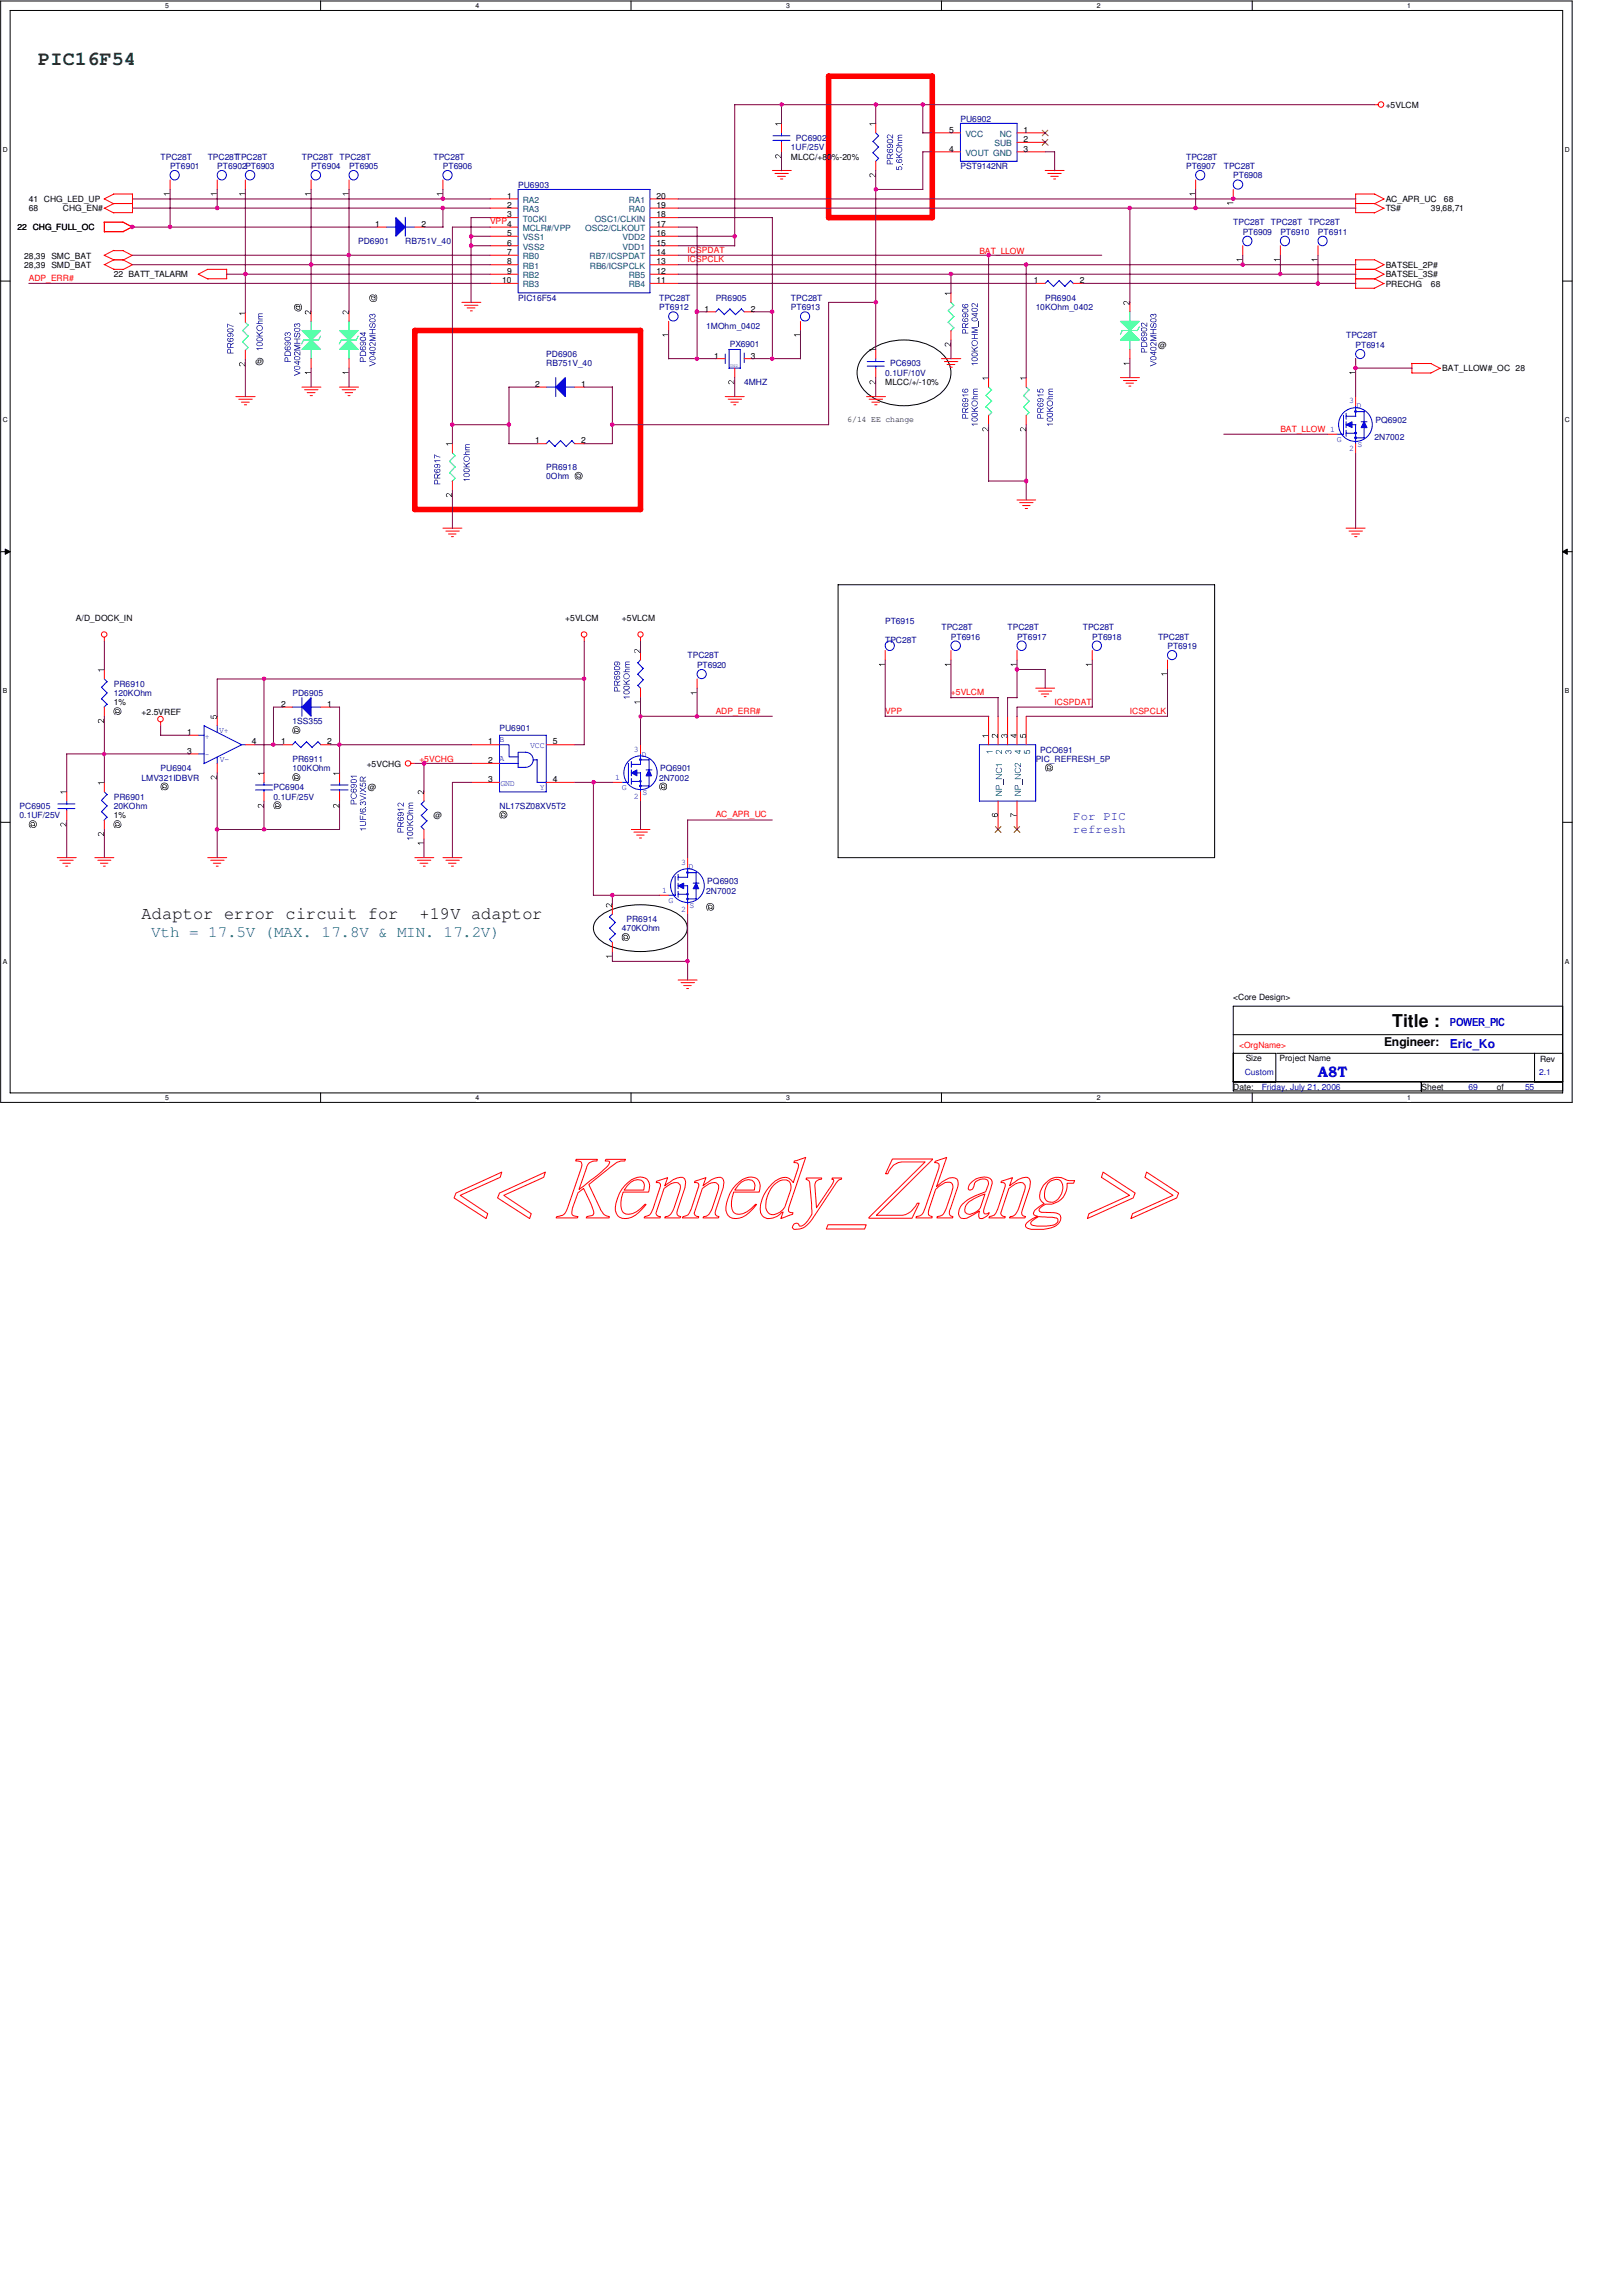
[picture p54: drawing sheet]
<svg xmlns="http://www.w3.org/2000/svg" width="210mm" height="297mm" viewBox="0 0 210 297" stroke-linecap="round" stroke-linejoin="round" font-family="sans-serif">
<defs><g id="words">
<text font-size="2.5" fill="#008000" x="5" y="8.4">PIC16F54</text>
<g font-size="2.3">
<text x="18.3" y="118.9">Adaptor error circuit for</text>
<text x="54.3" y="118.9">+19V adaptor</text>
<text x="180.2" y="132.9">Title :</text>
</g>
<text font-size="2.1" fill="#008080" x="19.6" y="121.2">Vth = 17.5V (MAX. 17.8V &amp; MIN. 17.2V)</text>
<text font-size="1.9" fill="#00f" x="170.6" y="139.3">A8T</text>
<g font-size="1.6" fill="#00f">
<text x="138.9" y="106.1">For PIC</text>
<text x="138.9" y="107.8">refresh</text>
<text x="187.6" y="135.6">Eric_Ko</text>
</g>
<text font-size="1.6" x="179.1" y="135.3">Engineer:</text>
<text font-size="1.4" fill="#00f" x="187.6" y="132.8">POWER_PIC</text>
<g font-size="1.1">
<text x="122.9" y="17.2">5</text>
<text x="132.5" y="17.2">1</text>
<text x="179.3" y="13.9">+5VLCM</text>
<text x="102.4" y="20.7">MLCC/+80%-20%</text>
<text x="122.9" y="19.6">4</text>
<text x="132.5" y="18.4">2</text>
<text x="132.5" y="19.6">3</text>
<text x="2.3" y="29.8">22 CHG_FULL_OC</text>
<text x="3.7" y="27.3">68</text>
<text x="3.7" y="26.1">41 CHG_LED_UP</text>
<text x="8.1" y="27.3">CHG_EN#</text>
<text x="48.6" y="29.3">1</text>
<text x="54.5" y="29.3">2</text>
<text x="65.6" y="25.7">1</text>
<text x="65.6" y="26.9">2</text>
<text x="65.6" y="28.1">3</text>
<text x="65.6" y="29.3">4</text>
<text x="85" y="25.7">20</text>
<text x="85" y="26.9">19</text>
<text x="85" y="28.1">18</text>
<text x="85" y="29.3">17</text>
<text x="179.3" y="26.1">AC_APR_UC</text>
<text x="179.3" y="27.3">TS#</text>
<text x="185.2" y="27.3">39,68,71</text>
<text x="186.9" y="26.1">68</text>
<text x="3.1" y="34.6">28,39 SMD_BAT</text>
<text x="3.1" y="33.4">28,39 SMC_BAT</text>
<text x="14.7" y="35.9">22 BATT_TALARM</text>
<text x="65.6" y="30.6">5</text>
<text x="65.6" y="31.8">6</text>
<text x="65.6" y="33">7</text>
<text x="65.6" y="34.2">8</text>
<text x="65.6" y="35.4">9</text>
<text x="85" y="30.6">16</text>
<text x="85" y="31.8">15</text>
<text x="85" y="33">14</text>
<text x="85" y="34.2">13</text>
<text x="85" y="35.4">12</text>
<text x="179.3" y="35.9">BATSEL_3S#</text>
<text x="179.3" y="34.6">BATSEL_2P#</text>
<text x="65" y="36.7">10</text>
<text x="85" y="36.7">11</text>
<text x="91.2" y="40.3">1</text>
<text x="97.2" y="40.3">2</text>
<text x="133.8" y="36.7">1</text>
<text x="139.7" y="36.7">2</text>
<text x="179.3" y="37.1">PRECHG</text>
<text x="185.2" y="37.1">68</text>
<text x="34.2" y="46.4" transform="rotate(-180 34.2 46.4)">@</text>
<text x="92.4" y="46.4">1</text>
<text x="97.2" y="46.4">3</text>
<text x="149.9" y="45">@</text>
<text x="69.3" y="50">2</text>
<text x="75.2" y="50">1</text>
<text x="114.6" y="49.9">MLCC/+/-10%</text>
<text x="186.6" y="48">BAT_LLOW#_OC 28</text>
<text x="69.3" y="57.4">1</text>
<text x="75.2" y="57.4">2</text>
<text x="109.7" y="54.7">6/14 EE change</text>
<text x="9.8" y="80.3">A/D_DOCK_IN</text>
<text x="73.2" y="80.3">+5VLCM</text>
<text x="80.5" y="80.3">+5VLCM</text>
<text x="14.7" y="91.3">1%</text>
<text x="18.3" y="92.5">+2.5VREF</text>
<text x="24.2" y="95.1">1</text>
<text x="36.4" y="91.4">2</text>
<text x="42.3" y="91.4">1</text>
<text x="24.2" y="97.5">3</text>
<text x="32.6" y="96.3">4</text>
<text x="36.4" y="96.3">1</text>
<text x="42.3" y="96.3">2</text>
<text x="47.5" y="99.2">+5VCHG</text>
<text x="63.2" y="96.3">1</text>
<text x="63.2" y="98.8">2</text>
<text x="63.2" y="101.2">3</text>
<text x="71.5" y="101.2">4</text>
<text x="71.5" y="96.3">5</text>
<text x="14.7" y="105.9">1%</text>
<text x="47.6" y="102.2">@</text>
<text x="56.1" y="105.9">@</text>
<text x="159.6" y="129.4">&lt;Core Design&gt;</text>
<text x="161.2" y="137.3">Size</text>
<text x="165.6" y="137.3">Project Name</text>
<text x="199.3" y="137.4">Rev</text>
<text x="159.6" y="141">Date:</text>
<text x="183.9" y="141">Sheet</text>
<text x="193.7" y="141">of</text>
</g>
<g font-size="1.1" fill="#000080">
<text x="124.3" y="15.8">PU6902</text>
<text x="20.8" y="20.7">TPC28T</text>
<text x="22" y="21.9">PT6901</text>
<text x="26.9" y="20.7">TPC28TTPC28T</text>
<text x="28.1" y="21.9">PT6902PT6903</text>
<text x="39.1" y="20.7">TPC28T</text>
<text x="40.3" y="21.9">PT6904</text>
<text x="43.9" y="20.7">TPC28T</text>
<text x="45.2" y="21.9">PT6905</text>
<text x="56.1" y="20.7">TPC28T</text>
<text x="57.3" y="21.9">PT6906</text>
<text x="102.4" y="19.4">1UF/25V</text>
<text x="103" y="18.2">PC6902</text>
<text x="124.3" y="21.9">PST9142NR</text>
<text x="153.5" y="21.9">PT6907</text>
<text x="153.5" y="20.7">TPC28T</text>
<text x="158.4" y="21.9">TPC28T</text>
<text x="159.6" y="23.1">PT6908</text>
<text x="67.1" y="24.3">PU6903</text>
<text x="159.6" y="29.2">TPC28T</text>
<text x="164.5" y="29.2">TPC28T</text>
<text x="169.3" y="29.2">TPC28T</text>
<text x="46.4" y="31.6">PD6901</text>
<text x="52.5" y="31.6">RB751V_40</text>
<text x="160.8" y="30.4">PT6909</text>
<text x="165.7" y="30.4">PT6910</text>
<text x="170.6" y="30.4">PT6911</text>
<text x="67.1" y="38.9">PIC16F54</text>
<text x="85.3" y="40.1">PT6912</text>
<text x="85.3" y="38.9">TPC28T</text>
<text x="92.6" y="38.9">PR6905</text>
<text x="102.4" y="40.1">PT6913</text>
<text x="102.4" y="38.9">TPC28T</text>
<text x="134" y="40.1">10KOhm_0402</text>
<text x="135.3" y="38.9">PR6904</text>
<text x="70.7" y="46.2">PD6906</text>
<text x="70.7" y="47.4">RB751V_40</text>
<text x="91.4" y="42.6">1MOhm_0402</text>
<text x="94.4" y="44.9">PX6901</text>
<text x="115.2" y="47.4">PC6903</text>
<text x="174.2" y="43.8">TPC28T</text>
<text x="175.4" y="45">PT6914</text>
<text x="96.3" y="49.9">4MHZ</text>
<text x="114.6" y="48.6">0.1UF/10V</text>
<text x="177.9" y="56.9">2N7002</text>
<text x="178" y="54.7">PQ6902</text>
<text x="70.7" y="60.8">PR6918</text>
<text x="70.7" y="62">0Ohm</text>
<text x="114.6" y="80.8">PT6915</text>
<text x="114.6" y="83.2">TPC28T</text>
<text x="121.8" y="81.5">TPC28T</text>
<text x="123.1" y="82.8">PT6916</text>
<text x="130.4" y="81.5">TPC28T</text>
<text x="131.6" y="82.8">PT6917</text>
<text x="140.1" y="81.5">TPC28T</text>
<text x="141.4" y="82.8">PT6918</text>
<text x="149.9" y="82.8">TPC28T</text>
<text x="151.1" y="83.9">PT6919</text>
<text x="14.7" y="88.9">PR6910</text>
<text x="89" y="85.2">TPC28T</text>
<text x="90.2" y="86.4">PT6920</text>
<text x="14.7" y="90">120KOhm</text>
<text x="37.8" y="90">PD6905</text>
<text x="37.8" y="93.7">1SS355</text>
<text x="64.6" y="94.5">PU6901</text>
<text x="18.3" y="101">LMV321IDBVR</text>
<text x="20.8" y="99.8">PU6904</text>
<text x="37.8" y="98.6">PR6911</text>
<text x="37.8" y="99.8">100KOhm</text>
<text x="85.3" y="101">2N7002</text>
<text x="85.4" y="99.8">PQ6901</text>
<text x="134" y="98.6">PIC_REFRESH_5P</text>
<text x="134.6" y="97.4">PCO691</text>
<text x="2.5" y="104.6">PC6905</text>
<text x="2.5" y="105.9">0.1UF/25V</text>
<text x="14.7" y="103.5">PR6901</text>
<text x="14.7" y="104.6">20KOhm</text>
<text x="35.4" y="102.2">PC6904</text>
<text x="35.4" y="103.5">0.1UF/25V</text>
<text x="64.6" y="104.6">NL17SZ08XV5T2</text>
<text x="81.1" y="119.3">PR6914</text>
<text x="91.4" y="115.6">2N7002</text>
<text x="91.5" y="114.4">PQ6903</text>
<text x="80.5" y="120.5">470KOhm</text>
</g>
<g font-size="1.1" fill="#004080">
<text x="124.9" y="17.7">VCC</text>
<text x="129.4" y="17.7">NC</text>
<text x="124.9" y="20.2">VOUT GND</text>
<text x="128.7" y="18.9">SUB</text>
<text x="67.6" y="26.2">RA2</text>
<text x="67.6" y="27.4">RA3</text>
<text x="67.6" y="28.7">T0CKI</text>
<text x="67.6" y="29.9">MCLR#/VPP</text>
<text x="75.7" y="29.9">OSC2/CLKOUT</text>
<text x="77" y="28.7">OSC1/CLKIN</text>
<text x="81.4" y="26.2">RA1</text>
<text x="81.4" y="27.4">RA0</text>
<text x="67.6" y="31.1">VSS1</text>
<text x="67.6" y="32.3">VSS2</text>
<text x="67.6" y="33.5">RB0</text>
<text x="67.6" y="34.8">RB1</text>
<text x="67.6" y="36">RB2</text>
<text x="76.3" y="33.5">RB7/ICSPDAT</text>
<text x="76.3" y="34.8">RB6/ICSPCLK</text>
<text x="80.6" y="31.1">VDD2</text>
<text x="80.6" y="32.3">VDD1</text>
<text x="81.4" y="36">RB5</text>
<text x="67.6" y="37.2">RB3</text>
<text x="81.4" y="37.2">RB4</text>
</g>
<g font-size="1.1" fill="#f00">
<text x="63.4" y="29">VPP</text>
<text x="89" y="33.9">ICSPCLK</text>
<text x="89" y="32.7">ICSPDAT</text>
<text x="126.7" y="32.8">BAT_LLOW</text>
<text x="3.7" y="36.4">ADP_ERR#</text>
<text x="165.7" y="55.8">BAT_LLOW 1</text>
<text x="123.1" y="89.9">+5VLCM</text>
<text x="92.6" y="92.4">ADP_ERR#</text>
<text x="114.6" y="92.4">VPP</text>
<text x="136.5" y="91.1">ICSPDAT</text>
<text x="146.2" y="92.4">ICSPCLK</text>
<text x="54.3" y="98.6">+5VCHG</text>
<text x="92.6" y="105.7">AC_APR_UC</text>
<text x="160.4" y="135.6">&lt;OrgName&gt;</text>
</g>
<g font-size="1.1" fill="#00f">
<text x="174.6" y="52.2">3</text>
<text x="175.6" y="52.8">D</text>
<text x="173" y="57.2">G</text>
<text x="174.6" y="58.3">2</text>
<text x="175.7" y="57.8">S</text>
<text x="26.5" y="95.5">+</text>
<text x="28.4" y="94.8">V+</text>
<text x="26.5" y="98">-</text>
<text x="28.4" y="98.6">V-</text>
<text x="64.6" y="98.5">A</text>
<text x="64.6" y="96">B</text>
<text x="64.8" y="101.6">GND</text>
<text x="68.6" y="96.8">VCC</text>
<text x="79.6" y="100.9">1</text>
<text x="82" y="97.2">3</text>
<text x="83" y="97.9">D</text>
<text x="69.8" y="102.2">Y</text>
<text x="80.5" y="102.2">G</text>
<text x="82" y="103.3">2</text>
<text x="83.1" y="102.9">S</text>
<text x="88.1" y="111.8">3</text>
<text x="89.1" y="112.5">D</text>
<text x="85.7" y="115.5">1</text>
<text x="86.5" y="116.8">G</text>
<text x="88.1" y="117.9">2</text>
<text x="89.2" y="117.5">S</text>
<text x="161.1" y="139">Custom</text>
<text x="163.3" y="141">Friday, July 21, 2006</text>
<text x="190" y="141">69</text>
<text x="197.4" y="141">55</text>
<text x="199.2" y="139.1">2.1</text>
</g>
<g font-size=".9">
<text x="21.4" y="1">5</text>
<text x="61.6" y="1">4</text>
<text x="101.7" y="1">3</text>
<text x="141.9" y="1">2</text>
<text x="182.1" y="1">1</text>
<text x=".4" y="19.6">D</text>
<text x="202.5" y="19.6">D</text>
<text x=".4" y="54.7">C</text>
<text x="202.5" y="54.7">C</text>
<text x=".4" y="89.7">B</text>
<text x="202.5" y="89.7">B</text>
<text x=".4" y="124.7">A</text>
<text x="202.5" y="124.7">A</text>
<text x="21.4" y="142.3">5</text>
<text x="61.6" y="142.3">4</text>
<text x="101.7" y="142.3">3</text>
<text x="141.9" y="142.3">2</text>
<text x="182.1" y="142.3">1</text>
</g>
<text font-size=".6" fill="#00f" x="94.4" y="47.5">GND</text>
</g></defs>
<path d="M.1 .1h203.4v142.5h-203.4zM1.3 1.4h200.9v140h-200.9z" fill="none" stroke="#000" stroke-width=".13"/>
<g fill="#fff">
<path d="M21.4 .3h.5v.9h-.5z"/>
<path d="M21.4 141.5h.5v1h-.5z"/>
</g>
<path d="M41.5 .1v1.3M41.5 141.4v1.2" fill="none" stroke="#000" stroke-width=".13"/>
<g fill="#fff">
<path d="M61.6 .3h.5v.9h-.5z"/>
<path d="M61.6 141.5h.5v1h-.5z"/>
</g>
<path d="M81.7 .1v1.3M81.7 141.4v1.2" fill="none" stroke="#000" stroke-width=".13"/>
<g fill="#fff">
<path d="M101.7 .3h.5v.9h-.5z"/>
<path d="M101.7 141.5h.5v1h-.5z"/>
</g>
<path d="M121.8 .1v1.3M121.8 141.4v1.2" fill="none" stroke="#000" stroke-width=".13"/>
<g fill="#fff">
<path d="M141.9 .3h.5v.9h-.5z"/>
<path d="M141.9 141.5h.5v1h-.5z"/>
</g>
<path d="M162.1 .1v1.3M162.1 141.4v1.2" fill="none" stroke="#000" stroke-width=".13"/>
<g fill="#fff">
<path d="M182.1 .3h.5v.9h-.5z"/>
<path d="M182.1 141.5h.5v1h-.5z"/>
<path d="M.4 18.8h.6v1.1h-.6z"/>
<path d="M202.5 18.8h.7v1.1h-.7z"/>
<path d="M.4 53.8h.6v1.1h-.6z"/>
<path d="M202.5 53.8h.7v1.1h-.7z"/>
</g>
<path d="M.1 36.4h1.2M202.2 36.4h1.3" fill="none" stroke="#000" stroke-width=".13"/>
<g fill="#fff">
<path d="M.4 88.9h.6v1h-.6z"/>
<path d="M202.5 88.9h.6v1h-.6z"/>
</g>
<path d="M.1 71.4h1.2M.7 71l.6 .4-.6 .3zM202.2 71.4l.6-.4v.7zM202.2 71.4h1.3" fill="none" stroke="#000" stroke-width=".13"/>
<path d="M.7 71l.6 .4-.6 .3zM202.2 71.4l.6-.4v.7z" fill="#000"/>
<g fill="#fff">
<path d="M.4 123.9h.6v1h-.6z"/>
<path d="M202.5 123.9h.6v1h-.6z"/>
</g>
<path d="M111.7 46.1a7.5 7.5 0 0 1 8.1-1.6 4.8 4.8 0 0 1 3.2 3 3.6 3.6 0 0 1-1.7 3.7 7.9 7.9 0 0 1-9.2-.5 3.3 3.3 0 0 1-.4-4.6zM108.5 75.6h48.7v35.4h-48.7zM.1 106.4h1.2M77.6 118.5a9.8 9.8 0 0 1 7.4-1.3 6.1 6.1 0 0 1 3.6 1.8 1.76 1.76 0 0 1-.5 2.6 9.6 9.6 0 0 1-7.3 1.3 6.1 6.1 0 0 1-3.6-1.8 1.76 1.76 0 0 1 .4-2.6zM202.2 106.4h1.3M159.6 130.2h42.6v10.9h-42.6zM159.6 140h42.6M159.6 136.3h5.5v3.7M159.6 133.9h42.6M165.2 136.3h37M183.9 140v1.1M198.6 136.3v3.7" fill="none" stroke="#000" stroke-width=".13"/>
<path d="M107.2 9.9h13.4v18.3h-13.4zM53.7 42.8h29.2v23.1h-29.2z" fill="none" stroke="#f00" stroke-width=".72"/>
<g fill="none" stroke="#f00" stroke-width=".13">
<path d="M177.8 13.5h.6M59.8 39.1h2.4M60.1 39.5h1.7M60.5 39.8h1M99.9 22.1h2.5M100.3 22.4h1.7M100.6 22.8h1M101 23.2h.3M135.3 22.1h2.4M135.6 22.4h1.7M136 22.8h.9M136.4 23.2h.2"/>
<path d="M30.5 51.3h2.5M30.9 51.6h1.7M31.2 52h1.1M31.6 52.4h.3M39.1 50.1h2.4M39.4 50.4h1.7M39.8 50.8h1M40.1 51.2h.3M43.9 50.1h2.5M44.3 50.4h1.7M44.7 50.8h.9M45 51.2h.3"/>
<path d="M60.9 40.2h.2M93.9 51.3h2.4M94.2 51.6h1.8M94.6 52h.9M95 52.4h.2M112.1 51.3h2.5M112.5 51.6h1.7M112.8 52h1M113.2 52.4h.3M121.8 46.4h2.5M122.2 46.8h1.8M122.6 47.2h1"/>
<path d="M122.9 47.5h.3M145 48.9h2.4M145.4 49.2h1.7M145.7 49.6h1M146.1 50h.2M57.3 68.3h2.5M57.7 68.7h1.7M58 69.1h1M58.4 69.4h.3M131.6 64.7h2.4M132 65h1.7M132.3 65.4h1"/>
<path d="M132.7 65.8h.3M174.2 68.3h2.5M174.6 68.7h1.7M174.9 69.1h1M175.3 69.4h.3M13.5 82.5v.5M20.8 93.4v.5M53.2 98.8h.5M75.6 82.5v.5M82.9 82.5v.5M134 89h2.5M134.4 89.4h1.7"/>
<path d="M134.7 89.8h1M135.1 90.1h.3M7.4 111h2.5M7.7 111.3h1.8M8.1 111.7h1M8.5 112.1h.3M12.3 111h2.4M12.7 111.3h1.7M13 111.7h1M13.4 112.1h.2M26.9 111h2.4M27.3 111.3h1.7"/>
<path d="M27.6 111.7h1M28 112.1h.2M53.7 111h2.4M54 111.3h1.8M54.4 111.7h1M54.8 112.1h.2M57.3 111h2.5M57.7 111.3h1.7M58 111.7h1M58.4 112.1h.3M81.7 107.3h2.4M82 107.7h1.8"/>
<path d="M82.4 108h1M82.8 108.4h.2M87.8 126.8h2.4M88.1 127.1h1.8M88.5 127.5h1M88.9 127.9h.2"/>
<circle cx="178.7" cy="13.5" r=".36"/>
<circle cx="13.5" cy="82.1" r=".35"/>
<circle cx="20.8" cy="93" r=".36"/>
<circle cx="52.8" cy="98.8" r=".36"/>
<circle cx="75.6" cy="82.1" r=".36"/>
<circle cx="82.9" cy="82.1" r=".34"/>
</g>
<path d="M132.5 52.6l.7 .8-.4 .4M132.8 50.1l.4 .4M133.2 50.4l-.7 .8 .7 .7-.7 .8" fill="none" stroke="#00ff80" stroke-width=".13"/>
<g fill="#000080">
<path d="M134.2 51.1h.8h-.6l.1 .2z"/>
<path d="M134.2 50.3h.1v.3l.2 .1a.26 .26 0 0 1 .2-.4 .26 .26 0 0 1 .3 .2 .26 .26 0 0 1-.2 .3v-.1a.18 .18 0 0 0 .1-.2 .18 .18 0 0 0-.2-.1l-.1 .1 .1 .3-.5-.1z"/>
<path d="M135.5 54.8h.8v.1h-.7l.2 .2h-.1z"/>
<path d="M135.5 52.6l.3 .4 .5-.4v.1l-.5 .3 .2 .2h.3v.1h-.8v-.1h.3l-.3-.5z"/>
<path d="M135.7 51.3l.6-.1v.1h-.4a.13 .13 0 0 0-.1 .2 .13 .13 0 0 0 .1 .1h.4h-.8h.3z"/>
<path d="M135.7 50.3h.6v.1h-.5a.15 .15 0 0 0 0 .1 .15 .15 0 0 0 .1 .1h.4v.1h-.4a.11 .11 0 0 0-.1 .1 .11 .11 0 0 0 0 .1l.5 .1v.1h-.6l.1-.1-.1-.1 .1-.3z"/>
<path d="M134.3 53.6l-.1 .5h.8h-.3l-.1-.5zM134.4 53.6l.2 .1v.4h-.3z"/>
<path d="M134.3 52.8l-.1 .1v.5h.8v-.1h-.3v-.2l.3-.4-.3 .3-.1-.2zM134.4 52.9a.18 .18 0 0 1 .2 0 .18 .18 0 0 1 0 .2v.2h-.3z"/>
<path d="M134.3 52.2l-.1 .1a.41 .41 0 0 0 .4 .4 .41 .41 0 0 0 .4-.3 .25 .25 0 0 0-.3-.3 .25 .25 0 0 0-.1 .4 .19 .19 0 0 1-.3 0 .19 .19 0 0 1 .2-.3v-.1zM134.6 52.4a.17 .17 0 0 1 .3 0 .17 .17 0 0 1-.3 0z"/>
<path d="M134.3 51.6a.24 .24 0 0 0 0 .3 .24 .24 0 0 0 .3 .1 .24 .24 0 0 0 0-.4h.1a.18 .18 0 0 1 .2 .1 .18 .18 0 0 1-.1 .2v.1a.28 .28 0 0 0 .2-.3 .28 .28 0 0 0-.4-.2zM134.3 51.8a.2 .2 0 0 1 .4 0 .2 .2 0 0 1-.4 0z"/>
<path d="M135.6 54.1a.28 .28 0 0 0-.1 .3 .28 .28 0 0 0 .3 .1h.3a.27 .27 0 0 0 .1-.4 .27 .27 0 0 0-.4-.1zM135.6 54.1h.5l.1 .2a.38 .38 0 0 1-.6 0z"/>
<path d="M135.5 53.5a.29 .29 0 0 0 0 .3 .29 .29 0 0 0 .3 .1h.3a.27 .27 0 0 0 .2-.4 .27 .27 0 0 0-.5-.1zM135.6 53.6l.4-.1 .2 .2a.38 .38 0 0 1-.6 0z"/>
<path d="M135.5 52.2a.4 .4 0 0 0 .8 0 .4 .4 0 0 0-.8 0zM135.6 52.2a.32 .32 0 0 1 .6 0 .32 .32 0 0 1-.6 0z"/>
</g>
<path d="M113.3 45.2v1.2M113.3 47.6v1.3M132.8 48.9v1.2M132.8 53.7v1.2M114.6 84.2v1.2" fill="none" stroke="#f00" stroke-width=".13"/>
<path d="M112.5 45.2h.8v.1h-.6l.1 .1h-.1zM112.6 49.3a.5 .5 0 0 1 .6 .3v-.4h.1v.5l-.1-.1a.34 .34 0 0 0-.6-.2v.2l.1 .1-.2-.2zM132 48.9h.8h-.6l.1 .2h-.1zM132.1 55.4a.5 .5 0 0 1 .6 .3v-.4h.1v.5l-.2-.1a.34 .34 0 0 0-.5-.2l.1 .3-.2-.2zM113.7 85.9h.9v.1h-.7l.1 .1h-.1z" fill="#000"/>
<g fill="none" stroke="#00f" stroke-width=".13">
<path d="M113 19.8l.7 .7-.4 .4M113 18.3l.7 .7M113.3 17.2l.4 .4-.8 .7M113.7 19l-.8 .8M112.2 46.8h2.2M112.2 47.4h2.2M113.3 46.4v.4M113.3 47.4v.3"/>
<circle cx="115.1" cy="83.5" r=".6"/>
</g>
<g fill="#000080">
<path d="M114.9 17.5a.48 .48 0 0 1 .6 .3v-.4h.1v.5l-.2-.1a.34 .34 0 0 0-.5-.2l.1 .3-.2-.1z"/>
<path d="M116 21.5v.3l.3 .1a.25 .25 0 0 1 .1-.4 .25 .25 0 0 1 .3 .2 .25 .25 0 0 1-.2 .3v-.1a.18 .18 0 0 0 .1-.2 .18 .18 0 0 0-.3 0 .18 .18 0 0 0 .1 .2v.1l-.4-.1z"/>
<path d="M116.7 21.3h.1v.1h-.1z"/>
<path d="M116 19.8l.3 .4 .5-.4-.4 .4 .1 .2h.3h-.8h.4l-.4-.5z"/>
<path d="M116.2 18.4h.6v.1h-.4a.13 .13 0 0 0-.2 .1 .13 .13 0 0 0 .2 .1l.4 .1h-.8h.2v-.2z"/>
<path d="M116.2 17.5l.6-.1v.1l-.5 .1-.1 .1 .2 .1h.4v.1h-.4a.13 .13 0 0 0-.1 .1 .13 .13 0 0 0 .2 .1h.3v.1h-.6v-.1h.1a.15 .15 0 0 1-.1-.1 .15 .15 0 0 1 .1-.2l-.1-.2z"/>
<path d="M114.8 20.7v.6h.8v-.1h-.4v-.2a.24 .24 0 0 0-.1-.3 .24 .24 0 0 0-.3 0zM114.9 20.8h.2v.4h-.2z"/>
<path d="M114.9 19.9l-.1 .6h.8v-.1h-.4v-.2l.4-.2v-.1l-.4 .2-.1-.2zM114.9 20a.15 .15 0 0 1 .2 0 .15 .15 0 0 1 0 .2v.2h-.2z"/>
<path d="M114.8 19.3v.1a.4 .4 0 0 0 .4 .4 .4 .4 0 0 0 .4-.4 .26 .26 0 0 0-.4-.1 .26 .26 0 0 0-.1 .4 .21 .21 0 0 1-.2-.1 .21 .21 0 0 1 0-.2l.1-.1zM115.1 19.5a.2 .2 0 0 1 .4 0 .2 .2 0 0 1-.4 0z"/>
<path d="M114.8 18.8a.25 .25 0 0 0 .1 .3 .25 .25 0 0 0 .3 0 .25 .25 0 0 0 0-.4h.1a.18 .18 0 0 1 .1 .1 .18 .18 0 0 1 0 .2v.1a.28 .28 0 0 0 .1-.3 .28 .28 0 0 0-.4-.2zM114.9 18.9a.17 .17 0 0 1 .3 0 .17 .17 0 0 1-.3 0z"/>
<path d="M114.9 18.1a.29 .29 0 0 0-.1 .4 .29 .29 0 0 0 .4 0h.3a.32 .32 0 0 0 0-.4 .32 .32 0 0 0-.4-.1zM114.9 18.2l.4-.1 .2 .2a.38 .38 0 0 1-.6 0z"/>
<path d="M116 20.7a.37 .37 0 0 0 .4 .4 .37 .37 0 0 0 .3-.5 .24 .24 0 0 0-.4 0 .24 .24 0 0 0 .1 .4 .22 .22 0 0 1-.3 0 .22 .22 0 0 1 0-.3l.1-.1zM116.4 20.8a.17 .17 0 0 1 .3 0 .17 .17 0 0 1-.3 0z"/>
<path d="M116 19.3a.4 .4 0 0 0 .8 0 .4 .4 0 0 0-.8 0zM116 19.4a.35 .35 0 0 1 .7 0 .35 .35 0 0 1-.7 0z"/>
</g>
<path d="M113.3 16v1.2M113.3 20.9v1.2M134 36.7h1.3M138.9 36.7h1.2" fill="none" stroke="#f00" stroke-width=".13"/>
<path d="M112.5 16h.8h-.6l.1 .2h-.1zM112.6 22.5a.61 .61 0 0 1 .6 .3v-.4h.1v.5h-.1a.38 .38 0 0 0-.6-.3l.1 .3-.2-.1z" fill="#000"/>
<g fill="none" stroke="#00f" stroke-width=".13">
<path d="M135.6 36.3l.8 .8M135.6 36.3l-.3 .4M137.1 36.3l.7 .8M137.1 36.3l-.7 .7M138.6 36.3l.3 .4M138.6 36.3l-.8 .7M173.9 53.7v2.5h-.9M174.2 53.5v.7M174.2 54.6v.7M174.2 55.7v.7M174.2 53.8h1.3M174.2 56h1.3"/>
<path d="M174.2 54.9h1.3M175.4 52.5v1.3M175.4 54.9v2.5M175.4 53.3h1.2M175.4 56.6h1.1M176.1 54.6h.8M176.5 53.3v3.4"/>
<circle cx="175.4" cy="54.9" r="2.18"/>
</g>
<path d="M175.3 53.2h.2v.1h-.2z" fill-rule="evenodd" fill="#00f"/>
<path d="M175.3 53.2h.2v.1h-.2z" fill="none" stroke="#00f" stroke-width=".13"/>
<path d="M175.3 55.9h.2v.2h-.2z" fill-rule="evenodd" fill="#00f"/>
<path d="M175.3 55.9h.2v.2h-.2z" fill="none" stroke="#00f" stroke-width=".13"/>
<path d="M175.3 56.5h.2v.2h-.2z" fill-rule="evenodd" fill="#00f"/>
<path d="M175.3 56.5h.2v.2h-.2z" fill="none" stroke="#00f" stroke-width=".13"/>
<path d="M176.5 54.6l.4 .7h-.8z" fill="#00f"/>
<path d="M176.5 54.6l.4 .7h-.8z" fill="none" stroke="#00f" stroke-width=".13"/>
<path d="M174.2 54.9l.8-.3v.7z" fill="#00f"/>
<g fill="none" stroke="#00f" stroke-width=".13">
<path d="M174.2 54.9l.8-.3v.7zM79.2 118.2l-.3 .4 .7 .7-.7 .8M86.5 115.8h.9M87.4 113.4v2.4M87.8 113.1v.8M87.8 114.3v.7M87.8 115.3v.8M87.8 114.6h1.2v2.5M87.8 115.7h1.2M88.9 116.3h1.2M89 112.1v1.4h-1.2M89 112.9h1.1v3.4"/>
<path d="M89.7 114.3h.8M78.9 120.1l.7 .7-.7 .7 .3 .4"/>
<circle cx="22.6" cy="22.7" r=".6"/>
<circle cx="40.9" cy="22.7" r=".62"/>
<circle cx="155.3" cy="22.7" r=".6"/>
<circle cx="176" cy="45.8" r=".59"/>
<circle cx="132.2" cy="83.5" r=".6"/>
<circle cx="89" cy="114.6" r="2.18"/>
</g>
<path d="M22 23.3v1.2M40.3 23.3v1.2M154.7 23.3v1.2M171.8 56.2h1.2M175.4 46.4v1.2M175.4 51.3v1.2M175.4 57.4v1.2M131.6 84.2v1.2M79.2 117.1v1.2M79.2 121.9v1.2" fill="none" stroke="#f00" stroke-width=".13"/>
<g fill="#000">
<path d="M21.2 25h.8v.1h-.6l.1 .2h-.1zM39.5 25h.8v.1h-.7l.2 .2h-.1zM153.9 25h.8v.1h-.6l.1 .2h-.1zM174.6 48.1h.8v.1h-.6l.1 .2h-.1zM130.8 85.9h.8v.1h-.7l.2 .1h-.1zM78.5 116.9a.59 .59 0 0 1 .6 .4v-.4h.1v.5l-.1-.1a.38 .38 0 0 0-.6-.2l.1 .3-.2-.1zM78.4 123.7h.8h-.6l.1 .2h-.1z"/>
<path d="M80.6 120.9a.6 .6 0 0 0 .1 .9 .51 .51 0 0 1-.1-.6 .51 .51 0 0 1 .5-.4 .38 .38 0 0 1 .3 .6 .38 .38 0 0 1-.6 .1h.5v-.1h-.1a.26 .26 0 0 0-.2-.4 .26 .26 0 0 0-.3 .3v.1a.42 .42 0 0 0 .6 .3 .42 .42 0 0 0 .1-.7 .54 .54 0 0 0-.8-.1zM80.8 121h.2a.2 .2 0 0 1 .2 .2 .2 .2 0 0 1-.2 .2 .2 .2 0 0 1-.2-.1z"/>
</g>
<path d="M88.9 112.8h.1v.2h-.1z" fill-rule="evenodd" fill="#00f"/>
<path d="M88.9 112.8h.1v.2h-.1z" fill="none" stroke="#00f" stroke-width=".13"/>
<path d="M88.9 115.6h.1v.2h-.1z" fill-rule="evenodd" fill="#00f"/>
<path d="M88.9 115.6h.1v.2h-.1z" fill="none" stroke="#00f" stroke-width=".13"/>
<path d="M88.9 116.2h.1v.2h-.1z" fill-rule="evenodd" fill="#00f"/>
<path d="M88.9 116.2h.1v.2h-.1z" fill="none" stroke="#00f" stroke-width=".13"/>
<path d="M90.1 114.3l.3 .7h-.7z" fill="#00f"/>
<path d="M90.1 114.3l.3 .7h-.7z" fill="none" stroke="#00f" stroke-width=".13"/>
<path d="M87.8 114.6l.7-.3v.7z" fill="#00f"/>
<path d="M87.8 114.6l.7-.3v.7z" fill="none" stroke="#00f" stroke-width=".13"/>
<path d="M91.5 117a.64 .64 0 0 0 .2 .9 .59 .59 0 0 1 .1-1 .4 .4 0 0 1 .6 .4 .4 .4 0 0 1-.7 .3v-.1l.5 .1-.1-.1a.27 .27 0 0 0-.2-.5 .26 .26 0 0 0-.2 .4v.1a.39 .39 0 0 0 .4 .3 .39 .39 0 0 0 .3-.5 .54 .54 0 0 0-.3-.4 .54 .54 0 0 0-.6 .1zM91.7 117.3a.2 .2 0 0 1 .4 0 .2 .2 0 0 1-.4 0z" fill="#000"/>
<path d="M85.3 115.8h1.2M89 111v1.2M89 117.1v1.2" fill="none" stroke="#f00" stroke-width=".13"/>
<path d="M58.5 58.6l.4 .4M58.9 59l-.7 .7 .7 .8M58.2 61.1l.7 .8M58.9 61.9l-.4 .4M58.9 60.4l-.7 .8" fill="none" stroke="#00ff80" stroke-width=".13"/>
<g fill="#000080">
<path d="M56.2 59.6h.8h-.7l.2 .2h-.1z"/>
<path d="M56.2 58.8l.8 .3v.1l-.5-.1-.2-.2v.4h-.1z"/>
<path d="M60 62h.8v.1h-.6l.1 .1h-.1z"/>
<path d="M60 59.8l.3 .4 .5-.4v.1l-.4 .3 .1 .2h.3v.1h-.8v-.1h.4l-.4-.5z"/>
<path d="M60.2 58.5l.1-.1h.5v.1h-.4a.13 .13 0 0 0-.1 .2 .13 .13 0 0 0 .2 .1h.3h-.8h.3z"/>
<path d="M60.2 57.6l.6-.1v.1h-.5l.1 .2h.4v.1h-.4a.12 .12 0 0 0-.1 .1 .12 .12 0 0 0 .1 .1l.4 .1v.1h-.6l.1-.1-.1-.1v-.2l.1-.1z"/>
<path d="M56.3 62.1l-.1 .6h.8v-.1h-.4a.39 .39 0 0 0-.1-.5zM56.3 62.2h.2l.1 .4h-.3z"/>
<path d="M56.2 61.4v.5h.8v-.1h-.4v-.1l.4-.3v-.1l-.4 .2-.2-.2zM56.3 61.4a.15 .15 0 0 1 .2 0 .15 .15 0 0 1 .1 .2v.2h-.3z"/>
<path d="M56.3 60.7l-.1 .1a.37 .37 0 0 0 .4 .4 .37 .37 0 0 0 .3-.5 .25 .25 0 0 0-.4 0 .25 .25 0 0 0 .1 .4 .24 .24 0 0 1-.3-.1 .24 .24 0 0 1 0-.3h.1zM56.6 60.9a.17 .17 0 0 1 .3 0 .17 .17 0 0 1-.3 0z"/>
<path d="M56.2 60.2a.25 .25 0 0 0 .1 .3 .25 .25 0 0 0 .3 0 .25 .25 0 0 0 0-.4h.1a.18 .18 0 0 1 .2 .1 .18 .18 0 0 1-.1 .3 .25 .25 0 0 0 .2-.2 .25 .25 0 0 0-.3-.3h-.3zM56.3 60.3a.18 .18 0 0 1 .3 0 .18 .18 0 0 1-.3 0z"/>
<path d="M60.1 61.3a.28 .28 0 0 0-.1 .3 .28 .28 0 0 0 .4 .1l.3-.1a.28 .28 0 0 0 0-.3 .28 .28 0 0 0-.3-.1zM60.1 61.3h.5l.1 .2a.38 .38 0 0 1-.6 0z"/>
<path d="M60 60.7a.27 .27 0 0 0 0 .3 .27 .27 0 0 0 .4 .1h.2a.27 .27 0 0 0 .2-.4 .27 .27 0 0 0-.4-.1zM60.1 60.7h.5l.1 .1a.38 .38 0 0 1-.6 0z"/>
<path d="M60 59.4a.4 .4 0 0 0 .8 0 .4 .4 0 0 0-.8 0zM60.1 59.4a.33 .33 0 0 1 .6 0 .33 .33 0 0 1-.6 0z"/>
</g>
<path d="M165.7 31.8v1.2M58.5 57.4v1.2M86.5 41.6v1.2M103.6 41.6v1.2M58.5 62.2v1.3" fill="none" stroke="#f00" stroke-width=".13"/>
<path d="M164.8 33.5h.9v.1h-.6v.2zM57.7 57.4h.8h-.6l.1 .2h-.1zM85.7 43.3h.8h-.6l.1 .2h-.1zM102.7 43.3h.8h-.5v.2zM57.8 63.9a.48 .48 0 0 1 .6 .3v-.4h.1v.5l-.1-.1a.44 .44 0 0 0-.6-.3v.2l.1 .2-.2-.1z" fill="#000"/>
<g fill="none" stroke="#00f" stroke-width=".13">
<circle cx="166.3" cy="31.2" r=".6"/>
<circle cx="87.1" cy="40.9" r=".61"/>
<circle cx="104.2" cy="40.9" r=".6"/>
</g>
<path d="M51.2 28.2l1.3 1.2-1.3 1.2z" fill="#00f"/>
<g fill="none" stroke="#00f" stroke-width=".13">
<path d="M50 29.4h1.3M51.2 28.2l1.3 1.2-1.3 1.2zM52.5 28.1v2.5M52.5 29.4h1.2M71.1 57l.7 .8M71.1 57l-.4 .4M72.6 57l.7 .8M72.6 57l-.8 .7M74 57l.4 .4M74 57l-.7 .7M42.8 101.6h2.2M42.8 102.2h2.2"/>
<path d="M43.9 101.2v.4M43.9 102.2v.2"/>
<circle cx="141.9" cy="83.5" r=".6"/>
</g>
<path d="M48.8 29.4h1.2M53.7 29.4h1.2M69.5 57.4h1.2M74.4 57.4h1.2M141.4 84.2v1.2" fill="none" stroke="#f00" stroke-width=".13"/>
<g fill="#000">
<path d="M140.5 85.9h.8v.1h-.6l.1 .1h-.1z"/>
<path d="M74.5 61.2a.56 .56 0 0 0 .1 .9 .5 .5 0 0 1-.1-.6 .5 .5 0 0 1 .5-.3 .39 .39 0 0 1 .3 .5 .39 .39 0 0 1-.6 .1v-.1l.5 .1v-.1h-.1a.28 .28 0 0 0-.1-.4 .28 .28 0 0 0-.4 .1l.1 .2-.1 .1a.36 .36 0 0 0 .3 .4 .36 .36 0 0 0 .4-.3 .51 .51 0 0 0-.1-.6 .51 .51 0 0 0-.7 0zM74.7 61.4l.1-.1a.21 .21 0 0 1 .3 .2 .21 .21 0 0 1-.2 .2 .21 .21 0 0 1-.2-.2z"/>
</g>
<g fill="#000080">
<path d="M45.4 102.7l.2-.1v.1a.3 .3 0 0 0-.1 .4 .3 .3 0 0 0 .5 0 .3 .3 0 0 0-.1-.4v-.1a.39 .39 0 0 1 .2 .5 .39 .39 0 0 1-.5 .2 .39 .39 0 0 1-.2-.5z"/>
<path d="M45.4 100.4h.8v.1h-.6l.1 .1h-.1z"/>
<path d="M46.6 107.2h.8v.1h-.7l.2 .1h-.1z"/>
<path d="M46.6 106.2h.4a.32 .32 0 0 1 .4 .3 .32 .32 0 0 1-.4 .3h-.4h.4a.23 .23 0 0 0 .3-.3 .23 .23 0 0 0-.3-.2h-.4z"/>
<path d="M46.6 105.5h.1v.5h.2v-.4h.1v.4h.4h-.8z"/>
<path d="M46.6 105.2l.8 .2v.1l-.8-.3z"/>
<path d="M47.3 104.4h.1v.1h-.1z"/>
<path d="M46.6 103.8l.3-.1v.1a.25 .25 0 0 1 .5 0 .25 .25 0 0 1-.2 .4v-.1a.17 .17 0 0 0 .1-.3 .17 .17 0 0 0-.3 0v.2l-.1-.1a.14 .14 0 0 0-.2 0 .14 .14 0 0 0 .1 .2v.1l-.2-.1z"/>
<path d="M46.6 102.9l.8 .3v.1l-.8 .3v-.1l.7-.2-.7-.3z"/>
<path d="M46.6 102.6l.8 .2v.1l-.8-.2z"/>
<path d="M46.6 101.9l.3 .3 .5-.4v.1l-.4 .3 .4 .2v.1l-.5-.3-.3 .3 .3-.3-.3-.2z"/>
<path d="M46.6 101.3h.1v.3h.2a.26 .26 0 0 1 .1-.3 .26 .26 0 0 1 .3 .1 .26 .26 0 0 1-.1 .4v-.1a.18 .18 0 0 0 .1-.3 .18 .18 0 0 0-.3 0l-.1 .1 .1 .3-.4-.1z"/>
<path d="M45.5 103.5l-.1 .6h.8v-.1h-.4v-.5zM45.5 103.5l.2 .1 .1 .4h-.3z"/>
<path d="M45.4 102.1v.1a.25 .25 0 0 0 .2 .3 .43 .43 0 0 0 .6-.2 .25 .25 0 0 0-.4-.3 .25 .25 0 0 0 0 .4 .19 .19 0 0 1-.3 0 .19 .19 0 0 1 .1-.3v-.1zM45.7 102.3a.2 .2 0 0 1 .4 0 .2 .2 0 0 1-.4 0z"/>
<path d="M45.5 101.5a.25 .25 0 0 0-.1 .4 .25 .25 0 0 0 .4 0 .25 .25 0 0 0 0-.4h.1a.18 .18 0 0 1 .2 .1 .18 .18 0 0 1-.1 .3 .28 .28 0 0 0 .1-.3 .28 .28 0 0 0-.3-.2zM45.5 101.7a.17 .17 0 0 1 .3 0 .17 .17 0 0 1-.3 0z"/>
<path d="M45.4 100.9a.28 .28 0 0 0 0 .4 .28 .28 0 0 0 .4 0l.3-.1a.32 .32 0 0 0-.1-.4 .32 .32 0 0 0-.4 0zM45.5 100.9h.3l.3 .1a.31 .31 0 0 1-.3 .3 .31 .31 0 0 1-.3-.3z"/>
<path d="M46.6 104.6v.1a.37 .37 0 0 0 .4 .4 .37 .37 0 0 0 .3-.4 .25 .25 0 0 0-.4-.1 .25 .25 0 0 0 .1 .4h-.1a.17 .17 0 0 1-.2-.1 .17 .17 0 0 1 .1-.2v-.1zM47 104.9a.17 .17 0 0 1 .3 0 .17 .17 0 0 1-.3 0z"/>
<path d="M46.6 100.5v.6h.8v-.1h-.4v-.2l.4-.3-.4 .2-.1-.2zM46.7 100.6a.18 .18 0 0 1 .2 0 .18 .18 0 0 1 0 .2v.2h-.2z"/>
</g>
<g fill="none" stroke="#f00" stroke-width=".13">
<path d="M63.4 25.7h3.7M63.4 26.9h3.7M63.4 28.2h3.7M63.4 29.4h3.7M63.4 30.6h3.7M63.4 31.8h3.7M63.4 33h3.7M63.4 34.2h3.7M63.4 35.5h3.7M63.4 36.7h3.7M84.1 25.7h3.7M84.1 26.9h3.7"/>
<path d="M84.1 28.2h3.7M84.1 29.4h3.7M84.1 30.6h3.7M84.1 31.8h3.7M84.1 33h3.7M84.1 34.2h3.7M84.1 35.5h3.7M84.1 36.7h3.7M43.9 100v1.2M43.9 102.4v1.2"/>
</g>
<path d="M43.1 100h.8v.1h-.6l.1 .1h-.1zM43.2 104.1a.59 .59 0 0 1 .6 .3v-.4h.1v.5l-.1-.1a.4 .4 0 0 0-.6-.2l.1 .3-.2-.1z" fill="#000"/>
<path d="M67.1 24.5h17v13.4h-17z" fill="none" stroke="#00f" stroke-width=".13"/>
<path d="M145.2 42.8h2M145.2 42.8l-.2 .5" fill="none" stroke="#00ff80" stroke-width=".13"/>
<path d="M146.2 42.8l1.2 1.2h-2.4z" fill="#00ff80"/>
<path d="M146.2 42.8l1.2 1.2h-2.4z" fill="none" stroke="#00ff80" stroke-width=".13"/>
<path d="M145 41.6h2.4l-1.2 1.2z" fill="#00ff80"/>
<path d="M145 41.6h2.4l-1.2 1.2zM146.2 40.3v1.3M146.2 43.9v1.3M147.4 42.3l-.2 .5" fill="none" stroke="#00ff80" stroke-width=".13"/>
<g fill="#000080">
<path d="M147.7 41.8a.54 .54 0 0 1 .7 .4v-.5h.1v.5h-.2l-.2-.2a.19 .19 0 0 0-.3-.2 .19 .19 0 0 0-.1 .3l.2 .1-.2-.1z"/>
<path d="M148.8 46.7l.8 .3v.1l-.8 .3v-.1l.8-.3-.8-.3z"/>
<path d="M148.9 44.3a.48 .48 0 0 1 .7 .4v-.4v.5l-.1-.1a.41 .41 0 0 0-.6-.3l.2 .4-.2-.2z"/>
<path d="M148.8 43.4h.8v.1h-.6l.6 .2v.1l-.7 .2h.7v.1h-.8l.1-.1 .6-.2-.6-.3z"/>
<path d="M148.8 42.6h.8v.1h-.3v.4h.3v.1h-.8v-.1h.4v-.4h-.4z"/>
<path d="M148.9 41.9l.2-.1v.1a.19 .19 0 0 0-.2 .2 .19 .19 0 0 0 .2 .2l.1-.1a.32 .32 0 0 1 .4-.4 .38 .38 0 0 1-.2 .7v-.1a.24 .24 0 0 0 .2-.2 .24 .24 0 0 0-.2-.3l-.1 .1a.27 .27 0 0 1-.1 .4 .27 .27 0 0 1-.4-.1 .27 .27 0 0 1 .1-.4z"/>
<path d="M148.9 40.7l.1-.1h.2v.1a.26 .26 0 0 1 .5 0 .26 .26 0 0 1-.3 .4v-.1a.17 .17 0 0 0 .2-.2 .17 .17 0 0 0-.3-.1v.2h-.1a.13 .13 0 0 0-.1-.2 .13 .13 0 0 0-.2 .1 .13 .13 0 0 0 .1 .2l.1 .1-.2-.1z"/>
<path d="M147.7 45v.6h.8v-.1h-.4l-.1-.4zM147.7 45.2l.2-.1 .1 .1v.3h-.3z"/>
<path d="M147.7 44.3v.6h.8l-.1-.5a.45 .45 0 0 0-.7-.1zM147.8 44.3a.37 .37 0 0 1 .5 0 .37 .37 0 0 1 .1 .5h-.7z"/>
<path d="M147.7 43.7v.1a.39 .39 0 0 0 .3 .3 .39 .39 0 0 0 .4-.3 .24 .24 0 0 0-.3-.2 .24 .24 0 0 0-.1 .4h-.1a.17 .17 0 0 1-.2-.1 .17 .17 0 0 1 .2-.2v-.1zM148 43.9a.2 .2 0 0 1 .4 0 .2 .2 0 0 1-.4 0z"/>
<path d="M147.7 43.1a.25 .25 0 0 0 0 .3 .25 .25 0 0 0 .3 .1 .25 .25 0 0 0 0-.4h.1a.18 .18 0 0 1 .2 .1 .18 .18 0 0 1 0 .2v.1a.28 .28 0 0 0 .1-.4 .28 .28 0 0 0-.4-.1zM147.7 43.3a.2 .2 0 0 1 .4 0 .2 .2 0 0 1-.4 0z"/>
<path d="M147.7 42.4a.28 .28 0 0 0 0 .4 .28 .28 0 0 0 .3 .1l.4-.1a.28 .28 0 0 0 0-.4 .28 .28 0 0 0-.4 0zM147.8 42.5h.4l.2 .1a.32 .32 0 0 1-.3 .2 .32 .32 0 0 1-.4-.2z"/>
<path d="M148.9 46.2a.28 .28 0 0 0 0 .3 .28 .28 0 0 0 .4 .1l.3-.1a.28 .28 0 0 0 0-.3 .28 .28 0 0 0-.3-.1zM149 46.2h.4l.2 .1a.32 .32 0 0 1-.3 .3 .32 .32 0 0 1-.4-.2z"/>
<path d="M148.8 45.6l.6 .4h.1v-.4h.1l-.1-.1-.1 .1zM149 45.6h.4v.3z"/>
<path d="M148.9 45a.28 .28 0 0 0 0 .3 .28 .28 0 0 0 .4 .1l.3-.1a.28 .28 0 0 0 0-.4 .28 .28 0 0 0-.3 0zM149 45h.4l.2 .1a.32 .32 0 0 1-.3 .3 .32 .32 0 0 1-.4-.3z"/>
<path d="M148.9 41.3a.28 .28 0 0 0 0 .3 .28 .28 0 0 0 .4 .1l.3-.1a.32 .32 0 0 0-.1-.4 .32 .32 0 0 0-.4 0zM149 41.3h.4l.2 .1a.32 .32 0 0 1-.3 .3 .32 .32 0 0 1-.4-.3z"/>
</g>
<path d="M57.3 23.3v1.2M146.2 39.1v1.2M159.6 24.5v1.2M160.8 31.8v1.2M146.2 45.2v1.2" fill="none" stroke="#f00" stroke-width=".13"/>
<path d="M56.5 25h.8v.1h-.6l.1 .2h-.1zM145.5 39a.59 .59 0 0 1 .6 .3v-.4h.1v.6l-.2-.1a.37 .37 0 0 0-.5-.3l.1 .4-.2-.1v-.2zM158.8 26.2h.8v.1h-.6l.1 .2h-.1zM160 33.5h.8v.1h-.6l.1 .2h-.1zM145.4 46.9h.8v.1h-.7l.2 .2h-.1z" fill="#000"/>
<g fill="none" stroke="#00f" stroke-width=".13">
<circle cx="57.9" cy="22.7" r=".6"/>
<circle cx="160.2" cy="23.9" r=".61"/>
<circle cx="161.4" cy="31.2" r=".6"/>
</g>
<path d="M44.2 44h1.9M44.2 44l-.3 .5" fill="none" stroke="#00ff80" stroke-width=".13"/>
<path d="M45.2 44l1.2 1.2h-2.5z" fill="#00ff80"/>
<path d="M45.2 44l1.2 1.2h-2.5z" fill="none" stroke="#00ff80" stroke-width=".13"/>
<path d="M43.9 42.8h2.5l-1.2 1.2z" fill="#00ff80"/>
<path d="M43.9 42.8h2.5l-1.2 1.2zM45.2 41.5v1.3M45.2 45.2v1.2M46.4 43.5l-.3 .5" fill="none" stroke="#00ff80" stroke-width=".13"/>
<g fill="#000080">
<path d="M47.8 46.7l.8 .3v.1l-.8 .3v-.1l.7-.3-.7-.3z"/>
<path d="M47.9 44.3a.37 .37 0 0 1 .5 .3l.1 .1v-.4h.1v.5l-.2-.1a.37 .37 0 0 0-.5-.3l.1 .4-.2-.2z"/>
<path d="M47.8 43.4h.8v.1h-.7l.7 .2v.1l-.7 .2h.7v.1h-.8v-.1l.7-.2-.7-.3z"/>
<path d="M47.8 42.6h.8v.1h-.4v.4h.4v.1h-.8v-.1h.3v-.4h-.3z"/>
<path d="M47.9 41.9l.1-.1v.1a.19 .19 0 0 0-.1 .2 .19 .19 0 0 0 .2 .2v-.1a.31 .31 0 0 1 .4-.4 .36 .36 0 0 1 .1 .4 .36 .36 0 0 1-.3 .3l.1-.2a.21 .21 0 0 0 .2-.2 .21 .21 0 0 0-.3-.1 .25 .25 0 0 1-.1 .3 .25 .25 0 0 1-.3 0l-.1-.2z"/>
<path d="M47.9 40.7l.2-.1 .1 .1a.25 .25 0 0 1 .4 0 .25 .25 0 0 1-.2 .4v-.1a.17 .17 0 0 0 .1-.2 .17 .17 0 0 0-.3 0v.1l-.1-.1a.14 .14 0 0 0-.2 0 .14 .14 0 0 0 .1 .2v.1l-.2-.1z"/>
<path d="M46.6 46.3v.5h.8v-.1h-.4l-.1-.4-.2-.1zM46.7 46.4l.2-.1v.4h-.2z"/>
<path d="M46.6 45.6v.5h.8l-.1-.6a.44 .44 0 0 0-.7 .1zM46.7 45.6a.36 .36 0 0 1 .4-.1 .36 .36 0 0 1 .2 .5h-.6z"/>
<path d="M46.6 44.9a.37 .37 0 0 0 .4 .4 .37 .37 0 0 0 .3-.4 .25 .25 0 0 0-.4 0 .25 .25 0 0 0 .1 .4 .23 .23 0 0 1-.3-.1 .23 .23 0 0 1 0-.3l.1-.1zM47 45.1a.17 .17 0 0 1 .3 0 .17 .17 0 0 1-.3 0z"/>
<path d="M46.6 44.3a.25 .25 0 0 0 .1 .4 .25 .25 0 0 0 .3-.1 .25 .25 0 0 0 0-.3h.1a.18 .18 0 0 1 .2 .1 .18 .18 0 0 1-.1 .2v.1a.28 .28 0 0 0 .1-.4 .28 .28 0 0 0-.4-.1zM46.7 44.4a.17 .17 0 0 1 .3 0 .17 .17 0 0 1-.3 0z"/>
<path d="M46.7 43.6a.27 .27 0 0 0-.1 .4 .27 .27 0 0 0 .4 .1h.2a.27 .27 0 0 0 .2-.4 .27 .27 0 0 0-.4-.1zM46.7 43.8a.33 .33 0 0 1 .3-.2 .33 .33 0 0 1 .3 .3l-.5 .1-.1-.1z"/>
<path d="M46.6 43.1l.5 .4h.1v-.4h.2l-.2-.1-.1 .1zM46.7 43.1h.4v.3z"/>
<path d="M47.9 46.1a.29 .29 0 0 0-.1 .4 .29 .29 0 0 0 .4 .1l.4-.1a.32 .32 0 0 0-.1-.4 .32 .32 0 0 0-.4 0zM48 46.2h.4l.1 .2a.38 .38 0 0 1-.6 0z"/>
<path d="M47.8 45.6l.5 .4h.1v-.4h.2l-.2-.1-.1 .1zM48 45.6h.3v.3z"/>
<path d="M47.9 44.9a.29 .29 0 0 0-.1 .4 .29 .29 0 0 0 .4 .1l.4-.1a.32 .32 0 0 0-.1-.4 .32 .32 0 0 0-.4 0zM48 45h.4l.1 .1a.38 .38 0 0 1-.6 0z"/>
<path d="M47.9 41.2a.29 .29 0 0 0-.1 .4 .29 .29 0 0 0 .4 .1l.4-.1a.34 .34 0 0 0-.2-.4 .34 .34 0 0 0-.4 0zM48 41.3h.4l.1 .1a.38 .38 0 0 1-.6 0z"/>
</g>
<g fill="#000">
<path d="M44.3 48.1h.8v.1h-.6l.1 .2h-.1zM44.4 40.2a.59 .59 0 0 1 .6 .4v-.4h.1v.5l-.1-.1a.42 .42 0 0 0-.6-.3l.1 .4-.1-.1-.1-.2zM33.4 100h.8v.1h-.7l.2 .1h-.1zM33.4 104.1a.59 .59 0 0 1 .7 .3v-.4h.1v.5l-.2-.1a.37 .37 0 0 0-.6-.2l.2 .3-.2-.1z"/>
<path d="M47.9 38.2a.53 .53 0 0 0 .1 .8 .53 .53 0 0 0 .8-.2 .53 .53 0 0 0-.2-.7 .52 .52 0 0 1 .1 .5 .52 .52 0 0 1-.5 .4 .39 .39 0 0 1-.3-.6 .39 .39 0 0 1 .6 0l-.5-.1 .1 .1a.27 .27 0 0 0 .1 .4 .27 .27 0 0 0 .4-.3 .37 .37 0 0 0-.3-.4 .37 .37 0 0 0-.4 .1zM48.1 38.5l.2-.1a.2 .2 0 0 1 .2 .2 .2 .2 0 0 1-.1 .2 .2 .2 0 0 1-.3-.1z"/>
<path d="M35.6 103.7a.59 .59 0 0 0 0 1 .51 .51 0 0 1-.1-.7 .51 .51 0 0 1 .6-.2 .38 .38 0 0 1 .2 .6 .38 .38 0 0 1-.6 0h.5h-.1a.28 .28 0 0 0-.1-.5 .28 .28 0 0 0-.4 .2l.1 .2h-.1a.42 .42 0 0 0 .6 .3 .42 .42 0 0 0 .1-.7l-.2-.2zM35.7 104h.2a.19 .19 0 0 1 .2 .1 .19 .19 0 0 1-.1 .2 .19 .19 0 0 1-.3-.1z"/>
</g>
<path d="M45.2 40.3v1.3M45.2 46.4v1.2M34.2 100v1.2M34.2 102.4v1.2" fill="none" stroke="#f00" stroke-width=".13"/>
<path d="M33.1 101.6h2.2M33.1 102.2h2.2M34.2 101.2v.4M34.2 102.2v.2" fill="none" stroke="#00f" stroke-width=".13"/>
<path d="M123.1 39.1l.3 .4-.7 .7M122.7 41.7l.7 .7-.3 .4M122.7 40.2l.7 .8M123.4 40.9l-.7 .8" fill="none" stroke="#00ff80" stroke-width=".13"/>
<g fill="#000080">
<path d="M125.7 47h.8v.1h-.6l.1 .1h-.1z"/>
<path d="M125.7 44.8l.3 .4 .5-.4v.2l-.4 .3 .1 .1h.3v.1h-.8v-.1h.4l-.4-.4z"/>
<path d="M125.7 43.2h.8v.1h-.3v.5h.3v.1h-.8v-.1h.4v-.5h-.4z"/>
<path d="M125.7 42.3h.8v.1h-.7l.7 .3v.1l-.7 .2h.7v.1h-.8v-.2l.7-.2-.7-.2z"/>
<path d="M126.6 41.6h.1v.7h-.1z"/>
<path d="M125.8 39.3a.61 .61 0 0 1 .6 .3v-.4h.1v.6l-.1-.1a.38 .38 0 0 0-.6-.3v.2l.1 .2-.2-.2z"/>
<path d="M124.6 42.6l-.1 .5h.8h-.3l-.1-.5-.1-.1zM124.6 42.8a.15 .15 0 0 1 .2-.2 .15 .15 0 0 1 .1 .2v.3h-.3z"/>
<path d="M124.6 41.9l-.1 .5h.8v-.1h-.3v-.2l.3-.2v-.2l-.3 .3-.1-.2zM124.6 41.9a.17 .17 0 0 1 .2 0 .17 .17 0 0 1 .1 .2v.2h-.3z"/>
<path d="M124.6 41.2l-.1 .1a.39 .39 0 0 0 .4 .4 .39 .39 0 0 0 .4-.4 .24 .24 0 0 0-.4-.1 .24 .24 0 0 0 0 .4 .22 .22 0 0 1-.2-.1 .22 .22 0 0 1-.1-.2l.1-.2zM124.9 41.4a.18 .18 0 0 1 .3 0 .18 .18 0 0 1-.3 0z"/>
<path d="M124.5 40.7a.25 .25 0 0 0 .1 .3 .25 .25 0 0 0 .3 0 .25 .25 0 0 0 0-.4h.1a.18 .18 0 0 1 .2 .1 .18 .18 0 0 1-.1 .3v.1a.28 .28 0 0 0 .2-.4 .28 .28 0 0 0-.4-.1h-.2zM124.6 40.8a.17 .17 0 0 1 .3 0 .17 .17 0 0 1-.3 0z"/>
<path d="M124.6 40a.28 .28 0 0 0 0 .4 .28 .28 0 0 0 .3 0l.4-.1a.4 .4 0 0 0-.3-.4 .4 .4 0 0 0-.4 .1zM124.7 40h.4l.1 .1a.32 .32 0 0 1-.3 .3 .32 .32 0 0 1-.3-.2z"/>
<path d="M124.6 39.4h-.1a.37 .37 0 0 0 .4 .5 .37 .37 0 0 0 .3-.5 .25 .25 0 0 0-.3 0 .25 .25 0 0 0 0 .4l-.1-.1a.17 .17 0 0 1-.2-.1 .17 .17 0 0 1 .1-.2v-.1zM124.9 39.6a.17 .17 0 0 1 .3 0 .17 .17 0 0 1-.3 0z"/>
<path d="M125.8 46.3a.29 .29 0 0 0 0 .3 .29 .29 0 0 0 .3 .1h.3a.28 .28 0 0 0 .1-.4 .28 .28 0 0 0-.4-.1zM125.9 46.4l.4-.1 .1 .2a.38 .38 0 0 1-.6 0z"/>
<path d="M125.8 45.7a.27 .27 0 0 0 0 .3 .27 .27 0 0 0 .3 .1h.2a.27 .27 0 0 0 .2-.4 .27 .27 0 0 0-.4-.1zM125.9 45.7h.4l.1 .1a.38 .38 0 0 1-.6 0z"/>
<path d="M125.7 44.4a.4 .4 0 0 0 .8 0 .4 .4 0 0 0-.8 0zM125.8 44.4a.35 .35 0 0 1 .7 0 .35 .35 0 0 1-.7 0z"/>
<path d="M125.8 41.1a.28 .28 0 0 0 0 .4 .28 .28 0 0 0 .3 .1l.3-.1a.32 .32 0 0 0 0-.4 .32 .32 0 0 0-.5 0zM125.9 41.2h.4l.1 .1a.38 .38 0 0 1-.6 0z"/>
<path d="M125.7 40.6l.6 .4h.1v-.4h.1l-.1-.1-.1 .1zM125.9 40.6h.4v.3z"/>
<path d="M125.8 39.9a.28 .28 0 0 0 0 .3 .28 .28 0 0 0 .3 .1h.3a.32 .32 0 0 0 0-.5 .32 .32 0 0 0-.5 .1zM125.9 40l.4-.1 .1 .2a.38 .38 0 0 1-.6 0z"/>
</g>
<path d="M123.1 37.9v1.2M123.1 42.8v1.2M127.9 92.7v3.7M129.2 92.7v3.7M130.4 92.7v3.7M131.6 92.7v3.7M132.8 92.7v3.7M129.2 103.6v3.7M131.6 103.6v3.7" fill="none" stroke="#f00" stroke-width=".13"/>
<g fill="#000">
<path d="M122.3 37.9h.8v.1h-.7l.2 .1h-.1zM122.3 44.4a.52 .52 0 0 1 .7 .3v-.4h.1v.5l-.2-.1a.34 .34 0 0 0-.6-.2l.2 .3-.2-.1zM127.1 95.1h.8v.1h-.6l.1 .2h-.1zM128.4 95a.61 .61 0 0 1 .7 .3v-.3h.1v.5l-.2-.1a.34 .34 0 0 0-.6-.3v.2l.2 .2-.2-.2zM129.6 95.1l.2-.1 .1 .1a.25 .25 0 0 1 .4 0 .25 .25 0 0 1-.1 .4 .25 .25 0 0 0-.1-.5l-.1 .1v.2h-.1a.15 .15 0 0 0-.1-.2 .15 .15 0 0 0-.2 .1 .15 .15 0 0 0 .2 .2v.1l-.2-.1zM132 95h.1v.3l.2 .1a.27 .27 0 0 1 .1-.4 .27 .27 0 0 1 .3 .1 .27 .27 0 0 1-.1 .4v-.1a.18 .18 0 0 0 .1-.3 .18 .18 0 0 0-.3-.1l-.1 .2 .1 .3-.4-.1zM130.8 105.2l.4 .2 .4 .1v.1l-.4-.1-.3-.2v.4h-.1z"/>
<path d="M130.8 95v.1l.5 .4h.1v-.4h.2l-.2-.1h-.1zM130.9 95.1h.4v.3z"/>
<path d="M135.5 98.8a.59 .59 0 0 0 0 1 .5 .5 0 0 1-.2-.6 .5 .5 0 0 1 .5-.3 .39 .39 0 0 1 .4 .5 .39 .39 0 0 1-.6 .2v-.1l.5 .1-.1-.1a.27 .27 0 0 0 0-.4 .27 .27 0 0 0-.3-.1 .27 .27 0 0 0-.1 .4h-.1a.35 .35 0 0 0 .2 .4 .35 .35 0 0 0 .4-.1 .53 .53 0 0 0 .1-.7 .53 .53 0 0 0-.7-.2zM135.6 99.1a.19 .19 0 0 1 .3 .1 .19 .19 0 0 1-.2 .2 .17 .17 0 0 1-.1-.1 .17 .17 0 0 1 0-.2z"/>
<path d="M128.4 105.3a.39 .39 0 0 0 .3 .4 .39 .39 0 0 0 .4-.3 .24 .24 0 0 0-.3-.2 .24 .24 0 0 0-.1 .4h-.1a.17 .17 0 0 1-.2-.1 .17 .17 0 0 1 .2-.2v-.1zM128.7 105.5a.2 .2 0 0 1 .4 0 .2 .2 0 0 1-.4 0z"/>
</g>
<path d="M126.7 96.4h7.3v7.2h-7.3z" fill="none" stroke="#00f" stroke-width=".13"/>
<g fill="#004080">
<path d="M132.5 97.1h.1v.3h.2a.26 .26 0 0 1 .2-.4 .26 .26 0 0 1 .3 .2 .26 .26 0 0 1-.2 .3 .18 .18 0 0 0 .1-.3 .18 .18 0 0 0-.3 0 .18 .18 0 0 0 0 .3h-.4z"/>
<path d="M130.1 97.2l.2-.1h.1a.26 .26 0 0 1 .5 0 .26 .26 0 0 1-.2 .4 .17 .17 0 0 0 .1-.3 .17 .17 0 0 0-.2 0l-.1 .1h-.1a.13 .13 0 0 0-.2-.1 .13 .13 0 0 0 0 .2l.1 .1-.2-.1z"/>
<path d="M128.9 97.1a.59 .59 0 0 1 .7 .3v-.4h.1v.5h-.2a.34 .34 0 0 0-.5-.3l.1 .3-.2-.1z"/>
<path d="M127.6 97.2h.8v.1h-.6l.1 .2h-.1z"/>
<path d="M128.9 102.3h.8v.1l-.7 .5h.7v.1h-.8v-.2l.6-.4h-.6z"/>
<path d="M129.8 100.9h.1v.7h-.1z"/>
<path d="M128.9 100.2h.8l-.7 .5h.7v.1h-.8v-.1l.6-.5h-.6z"/>
<path d="M129 99.3l.1 .1a.29 .29 0 0 0-.1 .4 .29 .29 0 0 0 .5 0 .29 .29 0 0 0-.1-.4v-.1a.39 .39 0 0 1 .2 .5 .39 .39 0 0 1-.5 .2 .39 .39 0 0 1-.2-.5z"/>
<path d="M128.9 98.9h.8v.1h-.7l.2 .1h-.1z"/>
<path d="M131.3 102.3h.8v.1l-.7 .5h.7v.1h-.8v-.2l.7-.4h-.7z"/>
<path d="M132.2 100.9h.1v.7h-.1z"/>
<path d="M131.3 100.2h.8l-.7 .5h.7v.1h-.8v-.1l.7-.5h-.7z"/>
<path d="M131.4 99.3h.1a.36 .36 0 0 0-.1 .4 .36 .36 0 0 0 .3 .2 .28 .28 0 0 0 .3-.2 .28 .28 0 0 0-.2-.3v-.1a.39 .39 0 0 1 .2 .5 .39 .39 0 0 1-.5 .2 .39 .39 0 0 1-.2-.5z"/>
<path d="M131.4 98.8a.68 .68 0 0 1 .6 .3v-.4h.1v.5l-.1-.1a.44 .44 0 0 0-.6-.3v.3l.1 .1-.2-.1z"/>
<path d="M131.3 97.1v.1l.6 .3h.1v-.3h.1l-.1-.2-.1 .1zM131.4 97.2h.5v.3z"/>
<path d="M129 101.6l-.1 .1v.5h.8v-.1h-.4v-.4l-.1-.1zM129 101.6l.2 .1v.4h-.3z"/>
<path d="M131.4 101.6l-.1 .6h.8v-.1h-.3a.39 .39 0 0 0-.2-.5zM131.4 101.6l.3 .1v.4h-.3z"/>
</g>
<path d="M128.8 106.9l.7 .8M129.5 106.9l-.7 .8M131.2 106.9l.8 .8M132 106.9l-.8 .8" fill="none" stroke="#804000" stroke-width=".13"/>
<g fill="none" stroke="#00f" stroke-width=".13">
<path d="M100 17.6h2.2M100 18.2h2.2M101.1 17.2v.4M101.1 18.2v.2M7.5 104h2.2M7.5 104.6h2.2M8.6 103.6v.4M8.6 104.6v.3"/>
<circle cx="123.7" cy="83.5" r=".62"/>
</g>
<path d="M101.1 16v1.2M101.1 18.4v1.2M123.1 84.2v1.2M8.6 102.4v1.2M8.6 104.9v1.2" fill="none" stroke="#f00" stroke-width=".13"/>
<g fill="#000">
<path d="M100.3 16h.8h-.6l.1 .2h-.1zM100.4 20a.61 .61 0 0 1 .6 .4v-.4h.1v.5l-.1-.1a.37 .37 0 0 0-.6-.3l.1 .4-.2-.2zM122.3 85.9h.8v.1h-.7l.2 .1h-.1zM7.8 102.4h.8v.1h-.6l.1 .2h-.1zM7.9 106.5a.5 .5 0 0 1 .6 .3v-.4h.1v.5l-.1-.1a.44 .44 0 0 0-.6-.2v.1l.1 .2-.2-.1z"/>
<path d="M3.9 106.3a.6 .6 0 0 0 .1 .8 .51 .51 0 0 1-.1-.6 .51 .51 0 0 1 .5-.2 .38 .38 0 0 1 .2 .5 .38 .38 0 0 1-.6 0l.5 .1-.1-.1a.27 .27 0 0 0-.1-.4 .27 .27 0 0 0-.3 .2l.1 .1h-.1a.4 .4 0 0 0 .5 .4 .4 .4 0 0 0 .2-.6 .51 .51 0 0 0-.8-.2zM4.1 106.5l.1-.1a.2 .2 0 0 1 .3 .2 .2 .2 0 0 1-.2 .2 .2 .2 0 0 1-.2-.2z"/>
</g>
<path d="M31.4 44.2l.7 .8-.4 .3M31.4 42.8l.7 .7M31.7 41.7l.4 .4M32.1 43.5l-.7 .7M32.1 42l-.7 .8" fill="none" stroke="#00ff80" stroke-width=".13"/>
<g fill="#000080">
<path d="M29.4 41.9l.8 .3-.5-.1-.2-.1v.4h-.1z"/>
<path d="M33.2 45h.8v.1h-.6l.1 .2h-.1z"/>
<path d="M33.2 42.9l.3 .3 .5-.3v.1l-.4 .3 .1 .1h.3v.1h-.8v-.1h.4l-.4-.4z"/>
<path d="M33.5 41.5h.5v.1h-.4a.13 .13 0 0 0-.1 .1 .13 .13 0 0 0 .2 .1h.3v.1h-.8v-.1h.3l-.1-.1z"/>
<path d="M33.4 40.6h.6h-.5a.15 .15 0 0 0 0 .2 .15 .15 0 0 0 .2 .1h.3v.1h-.4a.12 .12 0 0 0-.1 .1 .12 .12 0 0 0 .1 .1h.4v.1h-.6l.1-.1z"/>
<path d="M29.5 45.1l-.1 .6h.8v-.1h-.3l-.1-.4zM29.5 45.3h.3v.3h-.3z"/>
<path d="M29.5 44.4h-.1v.6h.8v-.1h-.3v-.2l.3-.3v-.1l-.3 .3-.1-.2zM29.6 44.5h.2v.4h-.3z"/>
<path d="M29.5 43.8h-.1a.38 .38 0 0 0 .4 .4 .38 .38 0 0 0 .4-.4 .26 .26 0 0 0-.4-.1 .26 .26 0 0 0 0 .5 .19 .19 0 0 1-.3-.1 .19 .19 0 0 1 .1-.3v-.1zM29.8 44a.16 .16 0 0 1 .3 0 .16 .16 0 0 1-.3 0z"/>
<path d="M29.5 43.2a.25 .25 0 0 0-.1 .3 .25 .25 0 0 0 .4 0 .25 .25 0 0 0 0-.3h.1a.18 .18 0 0 1 .2 .1 .18 .18 0 0 1-.1 .2v.1a.28 .28 0 0 0 .2-.4 .28 .28 0 0 0-.4-.1zM29.5 43.3a.2 .2 0 0 1 .4 0 .2 .2 0 0 1-.4 0z"/>
<path d="M29.5 42.6a.29 .29 0 0 0 0 .3 .29 .29 0 0 0 .3 .1l.3-.1a.27 .27 0 0 0 .1-.3 .27 .27 0 0 0-.4-.1zM29.5 42.7a.34 .34 0 0 1 .4-.2 .34 .34 0 0 1 .2 .3l-.5 .1-.1-.1z"/>
<path d="M33.3 44.3a.28 .28 0 0 0-.1 .4 .28 .28 0 0 0 .4 .1l.4-.1a.33 .33 0 0 0-.1-.4 .33 .33 0 0 0-.4 0zM33.3 44.4h.5l.1 .1a.38 .38 0 0 1-.6 0z"/>
<path d="M33.3 43.7a.26 .26 0 0 0-.1 .4 .26 .26 0 0 0 .4 .1l.4-.1a.35 .35 0 0 0-.1-.4 .35 .35 0 0 0-.5 0zM33.3 43.8l.3-.1 .3 .1a.35 .35 0 0 1-.3 .3 .35 .35 0 0 1-.3-.1z"/>
<path d="M33.2 42.4a.4 .4 0 0 0 .8 0 .4 .4 0 0 0-.8 0zM33.3 42.4a.31 .31 0 0 1 .6 0 .31 .31 0 0 1-.6 0z"/>
</g>
<path d="M31.7 40.5v1.2M31.7 45.3v1.2M13.5 101.2v1.2M13.5 106.1v1.2" fill="none" stroke="#f00" stroke-width=".13"/>
<g fill="#000">
<path d="M30.9 40.5h.8v.1h-.6l.1 .1h-.1zM31 46.9a.54 .54 0 0 1 .7 .4v-.4v.5l-.1-.1a.34 .34 0 0 0-.6-.2v.1l.2 .2-.2-.1zM12.7 101.2h.8v.1h-.7l.2 .2h-.1zM12.7 107.7a.5 .5 0 0 1 .7 .3v-.3h.1v.5l-.2-.1a.38 .38 0 0 0-.6-.3l.2 .4-.2-.2z"/>
<path d="M14.9 106.2a.59 .59 0 0 0 0 .9 .56 .56 0 0 1 .3-.9 .4 .4 0 0 1 .5 .5 .4 .4 0 0 1-.7 .1l.5 .1-.1-.1a.27 .27 0 0 0-.1-.4 .27 .27 0 0 0-.4 .2v.1a.41 .41 0 0 0 .6 .4 .41 .41 0 0 0 .1-.7l-.2-.2zM15 106.5l.2-.1a.19 .19 0 0 1 .2 .2 .19 .19 0 0 1-.1 .2 .19 .19 0 0 1-.3-.1z"/>
</g>
<path d="M13.1 105l.8 .7M13.5 102.4l.4 .4M13.8 105.7l-.3 .4M13.8 104.3l-.7 .7M13.8 102.8l-.7 .7 .8 .8" fill="none" stroke="#00f" stroke-width=".13"/>
<path d="M127.6 52.6l.8 .8M127.6 51.2l.8 .7M127.9 50.1l.5 .4M128.3 53.4l-.4 .4M128.3 51.9l-.7 .8M128.3 50.4l-.7 .8" fill="none" stroke="#00ff80" stroke-width=".13"/>
<g fill="#000080">
<path d="M124.5 51.1h.8h-.6l.1 .2h-.1z"/>
<path d="M125.7 54.8h.8v.1h-.6l.1 .2h-.1z"/>
<path d="M125.7 52.6l.3 .4 .5-.4v.1l-.4 .3 .1 .2h.3v.1h-.8v-.1h.4l-.4-.5z"/>
<path d="M125.9 51.3l.6-.1v.1h-.3a.14 .14 0 0 0-.2 .2 .13 .13 0 0 0 .2 .1h.3h-.8h.3z"/>
<path d="M126 50.3h.5v.1h-.5l.1 .2h.4v.1h-.3a.12 .12 0 0 0-.2 .1 .12 .12 0 0 0 .1 .2h.4v.1h-.6l.1-.1-.1-.1v-.2l.1-.1z"/>
<path d="M124.6 53.6l-.1 .1v.4h.8h-.3l-.1-.5zM124.6 53.7a.16 .16 0 0 1 .2-.1 .16 .16 0 0 1 .1 .2v.3h-.3z"/>
<path d="M124.6 52.8l-.1 .6h.8v-.1h-.3v-.2l.3-.4-.3 .3-.2-.2zM124.6 52.9a.17 .17 0 0 1 .2 0 .17 .17 0 0 1 .1 .2v.2h-.3z"/>
<path d="M124.6 52.1l-.1 .2a.4 .4 0 0 0 .4 .4 .4 .4 0 0 0 .4-.3 .24 .24 0 0 0-.3-.3 .24 .24 0 0 0-.1 .4 .22 .22 0 0 1-.2 0 .22 .22 0 0 1-.1-.3l.1-.1zM124.9 52.4a.18 .18 0 0 1 .3 0 .18 .18 0 0 1-.3 0z"/>
<path d="M124.5 51.6a.25 .25 0 0 0 .1 .4 .25 .25 0 0 0 .3-.1 .25 .25 0 0 0 0-.3h.1a.18 .18 0 0 1 .2 .1 .18 .18 0 0 1-.1 .2v.1a.28 .28 0 0 0 .2-.3 .28 .28 0 0 0-.4-.2zM124.6 51.8a.17 .17 0 0 1 .3 0 .17 .17 0 0 1-.3 0z"/>
<path d="M124.6 50.3l-.1 .1a.37 .37 0 0 0 .4 .4 .37 .37 0 0 0 .3-.4 .24 .24 0 0 0-.3 0 .24 .24 0 0 0 0 .3h-.1a.17 .17 0 0 1-.2-.1 .17 .17 0 0 1 .1-.2v-.1zM124.9 50.6a.18 .18 0 0 1 .3 0 .18 .18 0 0 1-.3 0z"/>
<path d="M125.8 54.1a.28 .28 0 0 0 0 .3 .28 .28 0 0 0 .3 .1l.3-.1a.32 .32 0 0 0 0-.4 .32 .32 0 0 0-.5 .1zM125.9 54.1h.4l.1 .2a.38 .38 0 0 1-.6 0z"/>
<path d="M125.8 53.5a.29 .29 0 0 0 0 .3 .29 .29 0 0 0 .3 .1l.3-.1a.27 .27 0 0 0 .1-.3 .27 .27 0 0 0-.4-.1zM125.8 53.6l.5-.1 .1 .2a.38 .38 0 0 1-.6 0z"/>
<path d="M125.7 52.2a.4 .4 0 0 0 .8 0 .4 .4 0 0 0-.8 0zM125.8 52.2a.35 .35 0 0 1 .7 0 .35 .35 0 0 1-.7 0z"/>
</g>
<path d="M127.9 48.9v1.2M127.9 53.7v1.2" fill="none" stroke="#f00" stroke-width=".13"/>
<path d="M127.1 48.9h.8h-.6l.1 .2h-.1zM127.2 55.4a.52 .52 0 0 1 .6 .3v-.4h.1v.5l-.1-.1a.34 .34 0 0 0-.6-.2v.2l.1 .1-.2-.2z" fill="#000"/>
<path d="M40.3 90.3v2.4l-1.2-1.2z" fill="#00f"/>
<g fill="none" stroke="#00f" stroke-width=".13">
<path d="M124.3 16h7.3v4.9h-7.3zM93.9 45.8v1.2M94.3 45.2h1.5v2.5M94.3 47.6h1.5M94.4 45.2v2.5M96.3 45.7v1.2M37.8 91.5h1.3M39.1 90.3v2.4M40.3 90.3v2.4l-1.2-1.2zM40.3 91.5h1.2M64.6 96.4h1.3v1.5h1.2M64.6 98.8h2.5"/>
<path d="M64.6 95.1h6.1v7.3h-6.1zM68 97.3a.97 .97 0 0 1 1 1 .97 .97 0 0 1-1 1M68 97.3h-.9v2h.9M69 98.3h.5v2.9h1.2"/>
<circle cx="45.8" cy="22.7" r=".6"/>
<circle cx="171.1" cy="31.2" r=".6"/>
</g>
<g fill="#000">
<path d="M44.3 25h.8v.1h-.6l.1 .2h-.1zM169.7 33.5h.8v.1h-.6l.1 .2h-.1zM94.3 49.3a.48 .48 0 0 1 .7 .3v-.4v.5l-.1-.1a.38 .38 0 0 0-.6-.2l.1 .3-.1-.2z"/>
<path d="M38 94.1a.56 .56 0 0 0 .1 .9 .5 .5 0 0 1-.2-.6 .5 .5 0 0 1 .5-.4 .39 .39 0 0 1 .4 .6 .39 .39 0 0 1-.7 .1l.1-.1 .5 .1v-.1h-.2a.23 .23 0 0 0 .1-.3 .23 .23 0 0 0-.2-.1 .22 .22 0 0 0-.3 .1 .22 .22 0 0 0 0 .2v.1a.44 .44 0 0 0 .6 .2 .44 .44 0 0 0 0-.7l-.4-.2zM38.2 94.3l.1-.1a.2 .2 0 0 1 .3 .2 .2 .2 0 0 1-.2 .2 .2 .2 0 0 1-.2-.1z"/>
<path d="M64.7 105.1a.6 .6 0 0 0 .2 .8 .59 .59 0 0 1 .1-.9 .4 .4 0 0 1 .6 .4 .4 .4 0 0 1-.6 .3l-.1-.1 .5 .1v-.1h-.1a.26 .26 0 0 0-.1-.5 .26 .26 0 0 0-.3 .4 .42 .42 0 0 0 .6 .3 .42 .42 0 0 0 .1-.6 .54 .54 0 0 0-.9-.1zM64.9 105.2h.2a.2 .2 0 0 1 .3 .2 .2 .2 0 0 1-.2 .2 .2 .2 0 0 1-.2-.2z"/>
</g>
<g fill="none" stroke="#f00" stroke-width=".13">
<path d="M120.6 17.2h3.7M120.6 19.6h3.7M131.6 17.2h3.7M131.6 18.4h3.7M131.6 19.6h3.7M45.2 23.3v1.2M170.6 31.8v1.2M92.6 46.4h1.3M95.1 47.6v1.3M96.3 46.4h1.2M36.6 91.5h1.2M41.5 91.5h1.2"/>
<path d="M61 96.4h3.6M61 98.8h3.6M70.7 96.4h3.7M61 101.2h3.6M70.7 101.2h3.7"/>
</g>
<path d="M134.9 16.8l.7 .8M134.9 18l.7 .8M135.6 16.8l-.7 .8M135.6 18l-.7 .8" fill="none" stroke="#804000" stroke-width=".13"/>
<path d="M73.2 48.9v2.4l-1.3-1.2z" fill="#00f"/>
<g fill="none" stroke="#00f" stroke-width=".13">
<path d="M70.7 50.1h1.2M71.9 48.9v2.4M73.1 50.1h1.3M73.2 48.9v2.4l-1.3-1.2zM54.5 104l.7 .7M54.5 106.9l.4 .4M54.5 105.5l.7 .7M54.9 103.6l-.4 .4M55.3 104.7l-.8 .8M55.3 106.2l-.8 .7"/>
<circle cx="151.7" cy="84.8" r=".6"/>
</g>
<path d="M69.5 50.1h1.2M74.4 50.1h1.2M151.1 85.4v1.2" fill="none" stroke="#f00" stroke-width=".13"/>
<path d="M150.2 87.1h.8v.1h-.5v.2z" fill="#000"/>
<g fill="#000080">
<path d="M51.4 104.6h.8v.1h-.6l.1 .2h-.1z"/>
<path d="M51.5 103.9a.5 .5 0 0 1 .7 .3v-.4v.6l-.1-.1a.44 .44 0 0 0-.5-.3l-.1 .1 .1 .3-.1-.2z"/>
<path d="M52.7 108.4h.8v.1h-.7l.2 .1h-.1z"/>
<path d="M52.7 106.2l.3 .4 .5-.4v.1l-.5 .3 .2 .1h.3v.1h-.8v-.1h.3l-.3-.4z"/>
<path d="M52.9 104.8h.6v.1h-.4a.13 .13 0 0 0-.1 .2 .13 .13 0 0 0 .1 .1h.4h-.8h.3z"/>
<path d="M52.9 103.9l.6-.1v.1h-.4a.13 .13 0 0 0-.2 .1 .13 .13 0 0 0 .1 .2h.5v.1h-.4a.14 .14 0 0 0-.1 .1 .14 .14 0 0 0 .2 .1h.3v.1h-.6l.1-.1h-.1z"/>
<path d="M51.5 107.2l-.1 .5h.8v-.1h-.3v-.2a.24 .24 0 0 0-.1-.3 .24 .24 0 0 0-.3 .1zM51.6 107.3l.2-.1v.4h-.3z"/>
<path d="M51.6 106.3l-.2 .3v.4h.8v-.1h-.3v-.3l.3-.2v-.1l-.3 .3v-.2zM51.6 106.5a.15 .15 0 0 1 .2-.1 .15 .15 0 0 1 0 .2v.3h-.3z"/>
<path d="M51.5 105.7a.25 .25 0 0 0-.1 .3 .25 .25 0 0 0 .3 .2 .38 .38 0 0 0 .5-.3 .24 .24 0 0 0-.3-.2 .24 .24 0 0 0 0 .4h-.3a.15 .15 0 0 1-.1-.2 .15 .15 0 0 1 .1-.1v-.1zM51.8 106a.2 .2 0 0 1 .4 0 .2 .2 0 0 1-.4 0z"/>
<path d="M51.5 105.2a.26 .26 0 0 0 0 .4 .26 .26 0 0 0 .4-.1 .26 .26 0 0 0 0-.3 .18 .18 0 0 1 .3 .1 .18 .18 0 0 1-.2 .2v.1a.25 .25 0 0 0 .2-.3 .25 .25 0 0 0-.2-.2h-.3zM51.5 105.3a.2 .2 0 0 1 .4 0 .2 .2 0 0 1-.4 0z"/>
<path d="M52.7 107.7a.29 .29 0 0 0 0 .3 .29 .29 0 0 0 .3 .1h.3a.27 .27 0 0 0 .1-.4 .27 .27 0 0 0-.4-.1zM52.8 107.8l.4-.1 .2 .2a.34 .34 0 0 1-.4 .1 .34 .34 0 0 1-.2-.2z"/>
<path d="M52.7 107a.28 .28 0 0 0 0 .4 .28 .28 0 0 0 .3 .1h.3a.27 .27 0 0 0 .1-.4 .27 .27 0 0 0-.4-.1zM52.8 107.1h.4l.2 .1a.38 .38 0 0 1-.7 0z"/>
<path d="M52.6 105.7a.45 .45 0 0 0 .9 0 .45 .45 0 0 0-.9 0zM52.7 105.7a.35 .35 0 0 1 .7 0 .35 .35 0 0 1-.7 0z"/>
</g>
<path d="M36.6 96.4h1.2M41.5 96.4h1.2M54.9 102.4v1.2M54.9 107.3v1.2" fill="none" stroke="#f00" stroke-width=".13"/>
<g fill="#000">
<path d="M54.1 109h.8v.1h-.7l.2 .2h-.1zM54.1 102.3a.5 .5 0 0 1 .7 .4v-.5h.1v.5h-.2a.34 .34 0 0 0-.6-.3l.2 .3-.2-.1z"/>
<path d="M38.1 100.1a.59 .59 0 0 0 0 .9 .5 .5 0 0 1-.2-.5 .5 .5 0 0 1 .5-.4 .38 .38 0 0 1 .4 .6 .38 .38 0 0 1-.7 .1h.6v-.1h-.2a.26 .26 0 0 0 .1-.3 .26 .26 0 0 0-.4-.1 .26 .26 0 0 0-.1 .3v.1a.44 .44 0 0 0 .6 .2 .44 .44 0 0 0 0-.7l-.4-.2zM38.2 100.4a.19 .19 0 0 1 .3 0 .19 .19 0 0 1-.2 .3 .17 .17 0 0 1-.2-.1 .17 .17 0 0 1 .1-.2z"/>
</g>
<g fill="none" stroke="#00f" stroke-width=".13">
<path d="M38.2 96l.7 .7M38.2 96l-.4 .4M38.9 96.7l.8-.7 .7 .7M41.5 96.4l-.4-.4-.7 .7M81.3 98.8v2.4h-.8M81.7 98.5v.8M81.7 99.6v.8M81.7 100h1.2v2.4M82.9 97.5v1.4h-1.2M82.9 98.3h1.1v3.4M83.6 99.6h.8M81.7 100.7v.8"/>
<path d="M81.7 101.1h1.2M82.9 101.7h1.1"/>
<circle cx="82.9" cy="100" r="2.17"/>
</g>
<path d="M82.8 98.2h.1v.2h-.1z" fill-rule="evenodd" fill="#00f"/>
<path d="M82.8 98.2h.1v.2h-.1z" fill="none" stroke="#00f" stroke-width=".13"/>
<path d="M82.8 101h.1v.2h-.1z" fill-rule="evenodd" fill="#00f"/>
<path d="M82.8 101h.1v.2h-.1z" fill="none" stroke="#00f" stroke-width=".13"/>
<path d="M82.8 101.6h.1v.2h-.1z" fill-rule="evenodd" fill="#00f"/>
<path d="M82.8 101.6h.1v.2h-.1z" fill="none" stroke="#00f" stroke-width=".13"/>
<path d="M84 99.6l.3 .8h-.7z" fill="#00f"/>
<path d="M84 99.6l.3 .8h-.7z" fill="none" stroke="#00f" stroke-width=".13"/>
<path d="M81.7 100l.7-.4v.8z" fill="#00f"/>
<g fill="none" stroke="#00f" stroke-width=".13">
<path d="M13.1 90.4l.8 .7M13.1 88.9l.8 .8M13.5 87.8l.4 .4M13.8 91.1l-.3 .4M13.8 89.7l-.7 .7M13.8 88.2l-.7 .7M81.7 100l.7-.4v.8z"/>
<circle cx="28.7" cy="22.7" r=".6"/>
<circle cx="90.8" cy="87.2" r=".6"/>
</g>
<g fill="#000">
<path d="M27.3 25h.8v.1h-.7l.2 .2h-.1zM12.7 86.6h.8v.1h-.7l.2 .2h-.1zM12.7 93.1a.37 .37 0 0 1 .6 .2l.1 .1v-.4h.1v.5l-.4-.3a.18 .18 0 0 0-.3-.1 .18 .18 0 0 0 .1 .3v.1h-.2v-.2zM89.4 89.6h.8v.1h-.7l.2 .1h-.1z"/>
<path d="M14.8 91.7a.62 .62 0 0 0 .1 .8 .52 .52 0 0 1-.1-.5 .52 .52 0 0 1 .5-.4 .38 .38 0 0 1 .3 .6 .38 .38 0 0 1-.6 0l.5 .1-.1-.1a.26 .26 0 0 0-.1-.5 .26 .26 0 0 0-.4 .3v.1a.34 .34 0 0 0 .2 .4 .34 .34 0 0 0 .4-.1 .51 .51 0 0 0 .1-.7 .51 .51 0 0 0-.8 0zM15 91.8h.1a.2 .2 0 0 1 .3 .1 .2 .2 0 0 1-.1 .3 .2 .2 0 0 1-.3-.2z"/>
<path d="M85.4 101.4a.64 .64 0 0 0 .2 .9 .58 .58 0 0 1 .1-.9 .4 .4 0 0 1 .6 .3 .4 .4 0 0 1-.7 .3v-.1l.5 .1-.1-.1a.26 .26 0 0 0-.1-.4 .26 .26 0 0 0-.3 .3v.1a.39 .39 0 0 0 .4 .3 .39 .39 0 0 0 .3-.4 .53 .53 0 0 0-.3-.5 .53 .53 0 0 0-.6 .1zM85.6 101.7a.2 .2 0 0 1 .4 0 .2 .2 0 0 1-.4 0z"/>
</g>
<path d="M28.1 23.3v1.2M13.5 86.6v1.2M13.5 91.5v1.2M82.9 96.4v1.1M90.2 87.8v1.2M79.2 101.2h1.3M82.9 102.4v1.2" fill="none" stroke="#f00" stroke-width=".13"/>
<path d="M41.2 44h-1.9l-.3 .5" fill="none" stroke="#00ff80" stroke-width=".13"/>
<path d="M40.3 44l1.2 1.2h-2.4z" fill="#00ff80"/>
<path d="M40.3 44l1.2 1.2h-2.4z" fill="none" stroke="#00ff80" stroke-width=".13"/>
<path d="M39.1 42.8h2.4l-1.2 1.2z" fill="#00ff80"/>
<path d="M39.1 42.8h2.4l-1.2 1.2zM40.3 41.5v1.3M40.3 45.2v1.2M41.5 43.5l-.3 .5" fill="none" stroke="#00ff80" stroke-width=".13"/>
<g fill="#000080">
<path d="M36.9 43.1l.2-.1 .1 .1a.23 .23 0 0 1 .4 0 .23 .23 0 0 1-.2 .4v-.1a.17 .17 0 0 0 .2-.2 .17 .17 0 0 0-.3-.1 .17 .17 0 0 0 0 .2h-.1a.14 .14 0 0 0-.1-.2 .14 .14 0 0 0-.2 .1l.1 .3a.24 .24 0 0 1-.2-.2 .24 .24 0 0 1 .1-.2z"/>
<path d="M38.1 47.9l.8 .3v.1l-.8 .3v-.1l.6-.2-.6-.3z"/>
<path d="M38.1 45.6a.47 .47 0 0 1 .6 .2l.1-.3h.1v.5l-.2-.1-.2-.2a.18 .18 0 0 0-.3-.1 .18 .18 0 0 0-.1 .2l.2 .2-.2-.2z"/>
<path d="M38.1 44.6h.8v.1h-.8l.8 .2v.1l-.8 .3h.8h-.8v-.1l.6-.2-.6-.3z"/>
<path d="M38.1 43.8h.8v.1h-.4v.5h.4h-.8h.3v-.5h-.3z"/>
<path d="M38.2 43.1h.1a.19 .19 0 0 0-.2 .2 .19 .19 0 0 0 .2 .2l.1-.2a.24 .24 0 0 1 .1-.2 .24 .24 0 0 1 .2 0 .36 .36 0 0 1 .2 .3 .36 .36 0 0 1-.3 .3v-.1a.22 .22 0 0 0 .2-.2 .22 .22 0 0 0-.3-.2 .25 .25 0 0 1-.1 .4 .25 .25 0 0 1-.3-.1z"/>
<path d="M38.1 42v-.1l.3 .1a.25 .25 0 0 1 .5 0 .25 .25 0 0 1-.2 .3v-.1a.17 .17 0 0 0 .1-.2 .17 .17 0 0 0-.3-.1v.2h-.1a.16 .16 0 0 0-.3-.1 .14 .14 0 0 0 .2 .2v.1l-.2-.1z"/>
<path d="M36.9 46.3l-.1 .5h.8v-.1h-.3l-.1-.4zM36.9 46.4h.3v.3h-.3z"/>
<path d="M36.9 45.5l-.1 .1v.5h.8l-.1-.6a.5 .5 0 0 0-.6 0zM37 45.6a.36 .36 0 0 1 .4-.1 .36 .36 0 0 1 .1 .5h-.6z"/>
<path d="M36.9 44.9h-.1a.38 .38 0 0 0 .4 .5 .38 .38 0 0 0 .4-.5 .26 .26 0 0 0-.4 0 .26 .26 0 0 0 0 .4 .22 .22 0 0 1-.2-.1 .22 .22 0 0 1 0-.3v-.1zM37.2 45.1a.16 .16 0 0 1 .3 0 .16 .16 0 0 1-.3 0z"/>
<path d="M36.9 44.3a.24 .24 0 0 0 0 .3 .24 .24 0 0 0 .3 0 .24 .24 0 0 0 0-.3h.3a.16 .16 0 0 1 .1 .2 .16 .16 0 0 1-.2 .1v.1a.28 .28 0 0 0 .2-.4 .28 .28 0 0 0-.4-.1zM36.9 44.4a.2 .2 0 0 1 .4 0 .2 .2 0 0 1-.4 0z"/>
<path d="M36.9 43.7a.27 .27 0 0 0 0 .3 .27 .27 0 0 0 .3 .1h.2a.28 .28 0 0 0 .2-.4 .28 .28 0 0 0-.4-.1zM36.9 43.8l.3-.2 .3 .2a.42 .42 0 0 1-.6 .1z"/>
<path d="M38.1 47.4a.28 .28 0 0 0 0 .3 .28 .28 0 0 0 .3 .1h.3a.27 .27 0 0 0 .1-.4 .27 .27 0 0 0-.4-.1zM38.2 47.5l.4-.1 .2 .2a.38 .38 0 0 1-.7 0z"/>
<path d="M38.1 46.8v.1l.5 .3h.1v-.3h.2l-.2-.2-.1 .1zM38.2 46.9h.4v.2z"/>
<path d="M38.1 46.1a.28 .28 0 0 0 0 .4 .28 .28 0 0 0 .3 .1h.3a.27 .27 0 0 0 .1-.4 .27 .27 0 0 0-.4-.1zM38.2 46.2h.4l.2 .2a.38 .38 0 0 1-.7 0z"/>
<path d="M38.1 42.5a.28 .28 0 0 0 0 .3 .28 .28 0 0 0 .3 .1h.3a.27 .27 0 0 0 .1-.4 .27 .27 0 0 0-.4-.1zM38.2 42.5h.4l.2 .2a.38 .38 0 0 1-.7 0z"/>
</g>
<g fill="#000">
<path d="M30.9 25h.8v.1h-.6l.1 .2h-.1zM39.5 48.1h.8v.1h-.7l.2 .2h-.1zM39.5 40.2a.61 .61 0 0 1 .7 .4v-.4h.1v.5l-.2-.1a.39 .39 0 0 0-.6-.3l.2 .4-.2-.2zM27.3 92.5v.4h.3a.28 .28 0 0 1 0-.4 .28 .28 0 0 1 .4 .1 .28 .28 0 0 1 0 .4h-.1v-.1a.19 .19 0 0 0 0-.3 .19 .19 0 0 0-.2 0 .19 .19 0 0 0 0 .3v.1l-.4-.1zM27.3 100.4a.48 .48 0 0 1 .7 .4v-.5h.1v.5h-.2a.38 .38 0 0 0-.5-.3l.1 .3-.2-.1z"/>
<path d="M38.2 39.4a.54 .54 0 0 0 .1 .8 .54 .54 0 0 0 .8-.2 .54 .54 0 0 0-.3-.7 .49 .49 0 0 1 .1 .6 .49 .49 0 0 1-.5 .2 .37 .37 0 0 1-.2-.5 .37 .37 0 0 1 .6 0l-.5-.1 .1 .1a.28 .28 0 0 0 .1 .5 .28 .28 0 0 0 .3-.4h.1a.4 .4 0 0 0-.3-.4 .4 .4 0 0 0-.4 .1zM38.4 39.7h.1a.2 .2 0 0 1 .3 0 .2 .2 0 0 1-.1 .3 .2 .2 0 0 1-.3-.1z"/>
<path d="M20.9 101.4a.61 .61 0 0 0 .1 .9 .52 .52 0 0 1-.1-.6 .52 .52 0 0 1 .5-.3 .39 .39 0 0 1 .3 .5 .39 .39 0 0 1-.6 .1h.5l-.1-.1a.25 .25 0 0 0 0-.3 .25 .25 0 0 0-.4-.1 .25 .25 0 0 0 0 .4h-.1a.43 .43 0 0 0 .6 .3 .43 .43 0 0 0 .1-.7 .57 .57 0 0 0-.8-.1zM21.1 101.6a.2 .2 0 0 1 .3 0 .2 .2 0 0 1-.1 .3l-.2-.2z"/>
</g>
<path d="M31.7 23.3v1.2M40.3 40.3v1.3M40.3 46.4v1.2M91.4 40.3h1.2M96.3 40.3h1.2M24.4 95.1h1.3M24.4 97.5h1.3M28.1 92.7v1.2M28.1 98.8v1.2M31.7 96.4h1.3" fill="none" stroke="#f00" stroke-width=".13"/>
<g fill="none" stroke="#00f" stroke-width=".13">
<path d="M94.4 40l.8 .7M94.5 40l-.8 .7M95.9 40l.4 .3M96 40l-.8 .7M92.6 40.3l.4-.3 .8 .7M25.7 95.1h.7M25.7 97.5h.7M28.1 93.9v.8M28.1 97.9v.9M31.3 96.4l-4.9-2.5v4.9M31.3 96.4l-4.9 2.4M31.3 96.4h.4"/>
<path d="M82.5 85.7l.7 .8M82.5 88.6l.4 .4M82.5 87.2l.7 .7M82.9 85.3l-.4 .5M83.3 86.4l-.8 .8M83.3 87.9l-.8 .8"/>
<circle cx="32.4" cy="22.7" r=".62"/>
</g>
<g fill="#000080">
<path d="M80.7 90.1h.8v.1h-.6l.1 .2h-.1z"/>
<path d="M80.7 87.9l.3 .4 .5-.4v.2l-.4 .2 .1 .2h.3v.1h-.8v-.1h.4l-.4-.4z"/>
<path d="M80.9 86.6l.6-.1v.1h-.4a.13 .13 0 0 0-.1 .2 .13 .13 0 0 0 .2 .1h.3v.1h-.8v-.1h.2z"/>
<path d="M80.9 85.6h.6v.1h-.5v.2h.5v.1h-.4a.13 .13 0 0 0-.1 .2 .13 .13 0 0 0 .2 .1h.3v.1h-.6l.1-.1-.1-.1v-.2l.1-.1z"/>
<path d="M79.5 88.9v.6h.8v-.1h-.4l-.1-.5zM79.6 88.9l.2 .1v.4h-.3z"/>
<path d="M79.5 88.1v.1v.5h.8v-.1h-.4v-.2l.4-.3-.4 .2-.1-.2zM79.6 88.2a.18 .18 0 0 1 .2 0 .18 .18 0 0 1 0 .2v.2h-.3z"/>
<path d="M79.5 87.5v.1a.39 .39 0 0 0 .3 .3 .39 .39 0 0 0 .4-.3 .24 .24 0 0 0-.3-.2 .24 .24 0 0 0-.1 .4 .19 .19 0 0 1-.2 0 .19 .19 0 0 1 .1-.3v-.1zM79.8 87.7a.2 .2 0 0 1 .4 0 .2 .2 0 0 1-.4 0z"/>
<path d="M79.6 86.8a.25 .25 0 0 0-.2 .4 .25 .25 0 0 0 .4 .1 .25 .25 0 0 0 .1-.4h.1a.18 .18 0 0 1 .2 .1 .18 .18 0 0 1-.1 .2v.1a.28 .28 0 0 0 .1-.3 .28 .28 0 0 0-.4-.2zM79.5 87.1a.2 .2 0 0 1 .4 0 .2 .2 0 0 1-.4 0z"/>
<path d="M79.5 86.3a.28 .28 0 0 0 0 .4 .28 .28 0 0 0 .3 0l.4-.1a.32 .32 0 0 0-.1-.4 .32 .32 0 0 0-.4 0zM79.6 86.3h.2l.4 .1a.31 .31 0 0 1-.3 .3 .31 .31 0 0 1-.4-.3z"/>
<path d="M79.6 85.6a.25 .25 0 0 0-.2 .3 .25 .25 0 0 0 .4 .2 .25 .25 0 0 0 .1-.4h.1a.18 .18 0 0 1 .2 .1 .18 .18 0 0 1-.1 .2v.1a.28 .28 0 0 0 .1-.4 .28 .28 0 0 0-.4-.1zM79.5 85.8a.2 .2 0 0 1 .4 0 .2 .2 0 0 1-.4 0z"/>
<path d="M80.7 89.5a.28 .28 0 0 0 0 .3 .28 .28 0 0 0 .4 0l.3-.1a.28 .28 0 0 0 0-.3 .28 .28 0 0 0-.3-.1zM80.8 89.5l.4-.1 .2 .1a.32 .32 0 0 1-.3 .3 .32 .32 0 0 1-.3-.2z"/>
<path d="M80.7 88.8a.29 .29 0 0 0 0 .3 .29 .29 0 0 0 .4 .1h.3a.27 .27 0 0 0 0-.4 .27 .27 0 0 0-.3-.1zM80.8 88.9a.35 .35 0 0 1 .3-.1 .35 .35 0 0 1 .3 .2 .33 .33 0 0 1-.4 .2 .33 .33 0 0 1-.2-.3z"/>
<path d="M80.7 87.5a.4 .4 0 0 0 .8 0 .4 .4 0 0 0-.8 0zM80.8 87.5a.33 .33 0 0 1 .6 0 .33 .33 0 0 1-.6 0z"/>
</g>
<g fill="none" stroke="#f00" stroke-width=".13">
<path d="M13.5 33l1.2 .6-1.2 .6M13.5 34.2l1.2 .6M13.5 28.7h2.4l1.2 .7M13.5 26.9l1.2 .7M13.5 25.7l1.2 .7M13.5 28.7v1.3M13.5 30h2.5M14.7 26.3h2.4M14.7 25.1h2.4v2.4h-2.4M14.7 34.8h1.2M14.7 33.6h1.3M14.7 26.3l-1.2 .7"/>
<path d="M14.7 25.1l-1.2 .6M14.7 32.4l-1.2 .6M14.7 32.4h1.3M15.9 33.6l1.2 .6-1.2 .7M15.9 32.4l1.2 .7M17.1 33l-1.2 .7M17.1 29.3l-1.2 .7M26.9 36.1h2.4v-1.3h-2.4l-1.2 .7 1.2 .6M175.4 26.3h2.5l1.2 .7M175.4 36.1h2.5l1.2 .6M175.4 34.8h2.5l1.2 .7-1.3 .6M177.8 26.4l1.3-.7-1.2-.6h-2.5v2.4h2.5"/>
<path d="M177.8 34.9l1.3-.7-1.2-.6h-2.5v3.7h2.5M179.1 36.7l-1.3 .6M179.1 26.9l-1.3 .7M182.7 47v1.3h2.5l1.2-.7M182.7 47h2.5M185.2 47l1.2 .7M82.9 84.2v1.2M82.9 89v1.3"/>
</g>
<path d="M82.1 90.8h.8h-.6l.1 .2h-.1zM82.1 84a.68 .68 0 0 1 .7 .4v-.4h.1v.5l-.2-.1a.44 .44 0 0 0-.5-.3l-.1 .1 .2 .3-.2-.2z" fill="#000"/>
<g fill="none" stroke="#800040" stroke-width=".13">
<path d="M101.1 13.5v2.5M101.1 19.6v2.5M113.3 13.5v2.5M119.4 13.5v3.7M119.4 17.2h1.2M120.6 19.6h-1.2v4.9h-6.1M135.3 19.6h1.2v2.5M177.9 13.5h-82.8v18.3M3.7 36.7h59.8M17.1 29.4h31.7M17.1 34.2h46.4M17.1 25.7h46.4"/>
<path d="M17.1 26.9h46.4M17.1 33h46.4M22 24.5v4.9M28.1 24.5v2.5M29.3 35.5h34.2M31.7 24.5v16M40.3 24.5v15.8M45.2 24.5v15.8M54.9 29.4h2.5M57.3 24.5v1.2M57.3 26.9v2.5M61 31.8h2.5"/>
<path d="M61 30.6h2.5M63.5 29.4h-5v28M63.5 28.2h-2.5v11M87.8 36.7h46.2M87.8 29.4h2.4v17M87.8 34.2h87.7M87.8 31.8h7.3M87.8 30.6h7.3M87.8 25.7h87.7M87.8 26.9h87.7M87.8 28.2h12.1v18.2M87.8 35.5h87.7"/>
<path d="M87.8 33h54.8M113.3 22.1v23.1M113.4 39.1h-6.2v15.8h-28M123.1 35.5v2.4M127.9 33v15.9M132.8 34.2v14.7M140.1 36.7h35.4M146.2 26.9v12.3M154.7 24.5v2.5M160.8 33v1.2M165.7 33v2.5M170.6 33v3.7"/>
<path d="M31.7 46.5v4.8M40.3 47.6v2.5M45.2 47.6v2.5M58.5 54.9h7.4M65.8 50.1h3.7M65.8 57.4h3.7M65.9 50.1v7.3M75.6 50.1h3.6M79.2 50v7.4h-3.6M86.5 46.4h6.2M86.5 42.8v3.6M90.2 40.3h1.2"/>
<path d="M95.1 48.9v2.4M97.5 46.4h6.1M97.5 40.3h2.4M103.6 42.8v3.6M113.3 48.9v2.4M123.1 44v2.4M127.9 54.9v7.4M132.8 54.9v9.8M146.2 46.4v2.5M158.4 56.2h13.4M175.4 46.4v4.9M175.4 58.6v9.8"/>
<path d="M175.4 47.6h7.4M58.5 63.5v4.9M127.9 62.2h4.9M13.5 82.9v3.7M13.5 92.7v8.5M20.8 93.9v1.2h3.7M24.5 97.5h-15.9v4.9M28.1 100v11M33 96.4h3.6M34.2 87.8v12.2M36.6 91.5h-1.2v4.9M42.7 91.5h1.2v8.5"/>
<path d="M42.7 96.4h18.3M53.7 98.8h7.3M54.9 98.8v3.6M75.6 82.9v13.5h-1.2M75.6 87.8h-47.5v4.9M82.9 82.9v1.3M82.9 90.3v6.1M82.9 92.7h17M90.2 89v3.7M114.6 92.7h13.4M114.6 85.4v7.3M123.1 85.4v4.9"/>
<path d="M123.1 90.3h6.1M129.2 90.3v2.4M131.6 90.3h-1.2v2.4M131.6 85.4v4.9M131.6 86.6h3.7v2.5M141.4 85.4v6.1h-9.8v1.2M151.1 86.6v6.1h-18.3M8.6 106.1v4.9M13.5 107.3v3.7M34.2 103.6v3.7M43.9 103.6v3.7h-15.8M54.9 108.5v2.5"/>
<path d="M61 101.2h-2.5v9.8M74.4 101.2h4.8M76.8 101.2v14.6h8.5M79.2 115.8v1.3M82.9 103.6v3.7M89 118.3v8.5M99.9 106.1h-10.9v4.9M79.2 123.1v1.3h9.8"/>
</g>
<path d="M79 115.7l.2-.1h.2v.4h-.3z" fill-rule="evenodd" fill="#f0f"/>
<path d="M79 115.7l.2-.1h.2v.4h-.3z" fill="none" stroke="#f0f" stroke-width=".13"/>
<path d="M113.2 13.4h.3l.1 .1-.1 .2-.2 .1-.1-.1z" fill-rule="evenodd" fill="#f0f"/>
<path d="M113.2 13.4h.3l.1 .1-.1 .2-.2 .1-.1-.1z" fill="none" stroke="#f0f" stroke-width=".13"/>
<path d="M35.2 96.2h.3v.3h-.3l-.1-.2z" fill-rule="evenodd" fill="#f0f"/>
<path d="M35.2 96.2h.3v.3h-.3l-.1-.2z" fill="none" stroke="#f0f" stroke-width=".13"/>
<path d="M13.3 97.4h.3l.1 .1-.1 .2-.1 .1-.2-.1z" fill-rule="evenodd" fill="#f0f"/>
<path d="M13.3 97.4h.3l.1 .1-.1 .2-.1 .1-.2-.1z" fill="none" stroke="#f0f" stroke-width=".13"/>
<path d="M40.1 34.1l.2-.1 .2 .1-.1 .3h-.3z" fill-rule="evenodd" fill="#f0f"/>
<path d="M40.1 34.1l.2-.1 .2 .1-.1 .3h-.3z" fill="none" stroke="#f0f" stroke-width=".13"/>
<path d="M101 13.4h.3l.1 .1-.1 .2-.2 .1-.1-.1z" fill-rule="evenodd" fill="#f0f"/>
<path d="M101 13.4h.3l.1 .1-.1 .2-.2 .1-.1-.1z" fill="none" stroke="#f0f" stroke-width=".13"/>
<path d="M94.9 30.4h.3v.3l-.3 .1-.1-.2z" fill-rule="evenodd" fill="#f0f"/>
<path d="M94.9 30.4h.3v.3l-.3 .1-.1-.2z" fill="none" stroke="#f0f" stroke-width=".13"/>
<path d="M175.2 47.5l.2-.1h.2v.4h-.4z" fill-rule="evenodd" fill="#f0f"/>
<path d="M175.2 47.5l.2-.1h.2v.4h-.4z" fill="none" stroke="#f0f" stroke-width=".13"/>
<path d="M88.8 124.2h.3v.3h-.3l-.1-.2z" fill-rule="evenodd" fill="#f0f"/>
<path d="M88.8 124.2h.3v.3h-.3l-.1-.2z" fill="none" stroke="#f0f" stroke-width=".13"/>
<path d="M113.2 38.9h.1l.2 .1v.3h-.3z" fill-rule="evenodd" fill="#f0f"/>
<path d="M113.2 38.9h.1l.2 .1v.3h-.3z" fill="none" stroke="#f0f" stroke-width=".13"/>
<path d="M57.1 25.5h.4v.4h-.3l-.1-.2z" fill-rule="evenodd" fill="#f0f"/>
<path d="M57.1 25.5h.4v.4h-.3l-.1-.2z" fill="none" stroke="#f0f" stroke-width=".13"/>
<path d="M60.8 30.4h.3l.1 .2-.1 .1-.1 .1-.2-.1z" fill-rule="evenodd" fill="#f0f"/>
<path d="M60.8 30.4h.3l.1 .2-.1 .1-.1 .1-.2-.1z" fill="none" stroke="#f0f" stroke-width=".13"/>
<path d="M27.9 107.2l.2-.1h.2v.4h-.4z" fill-rule="evenodd" fill="#f0f"/>
<path d="M27.9 107.2l.2-.1h.2v.4h-.4z" fill="none" stroke="#f0f" stroke-width=".13"/>
<path d="M43.7 96.2h.4l.1 .1-.1 .2-.2 .1-.2-.1z" fill-rule="evenodd" fill="#f0f"/>
<path d="M43.7 96.2h.4l.1 .1-.1 .2-.2 .1-.2-.1z" fill="none" stroke="#f0f" stroke-width=".13"/>
<circle cx="159.6" cy="25.7" r=".24" fill="#f0f"/>
<circle cx="159.6" cy="25.7" r=".24" fill="none" stroke="#f0f" stroke-width=".13"/>
<path d="M154.5 26.8l.2-.1h.2v.4h-.4z" fill-rule="evenodd" fill="#f0f"/>
<path d="M154.5 26.8l.2-.1h.2v.4h-.4z" fill="none" stroke="#f0f" stroke-width=".13"/>
<path d="M146 26.8l.2-.1h.2v.4h-.4z" fill-rule="evenodd" fill="#f0f"/>
<path d="M146 26.8l.2-.1h.2v.4h-.4z" fill="none" stroke="#f0f" stroke-width=".13"/>
<path d="M57.1 26.8l.2-.1h.2v.4h-.4z" fill-rule="evenodd" fill="#f0f"/>
<path d="M57.1 26.8l.2-.1h.2v.4h-.4z" fill="none" stroke="#f0f" stroke-width=".13"/>
<path d="M132.6 34.1l.2-.1 .2 .1v.3h-.4z" fill-rule="evenodd" fill="#f0f"/>
<path d="M132.6 34.1l.2-.1 .2 .1v.3h-.4z" fill="none" stroke="#f0f" stroke-width=".13"/>
<path d="M99.8 46.2h.3l.1 .2-.1 .2-.2 .1-.1-.1z" fill-rule="evenodd" fill="#f0f"/>
<path d="M99.8 46.2h.3l.1 .2-.1 .2-.2 .1-.1-.1z" fill="none" stroke="#f0f" stroke-width=".13"/>
<path d="M76.6 101h.2l.2 .1v.3h-.4z" fill-rule="evenodd" fill="#f0f"/>
<path d="M76.6 101h.2l.2 .1v.3h-.4z" fill="none" stroke="#f0f" stroke-width=".13"/>
<path d="M75.4 87.6h.3l.1 .2-.1 .2-.1 .1-.2-.1z" fill-rule="evenodd" fill="#f0f"/>
<path d="M75.4 87.6h.3l.1 .2-.1 .2-.1 .1-.2-.1z" fill="none" stroke="#f0f" stroke-width=".13"/>
<path d="M99.8 40.2l.1-.1 .2 .1v.3h-.3z" fill-rule="evenodd" fill="#f0f"/>
<path d="M99.8 40.2l.1-.1 .2 .1v.3h-.3z" fill="none" stroke="#f0f" stroke-width=".13"/>
<path d="M34 87.6h.3l.1 .2-.1 .2-.1 .1-.2-.1z" fill-rule="evenodd" fill="#f0f"/>
<path d="M34 87.6h.3l.1 .2-.1 .2-.1 .1-.2-.1z" fill="none" stroke="#f0f" stroke-width=".13"/>
<circle cx="123.1" cy="35.5" r=".24" fill="#f0f"/>
<circle cx="123.1" cy="35.5" r=".24" fill="none" stroke="#f0f" stroke-width=".13"/>
<path d="M165.5 35.3h.3l.1 .1-.1 .2-.1 .1-.2-.1-.1-.2z" fill-rule="evenodd" fill="#f0f"/>
<path d="M165.5 35.3h.3l.1 .1-.1 .2-.1 .1-.2-.1-.1-.2z" fill="none" stroke="#f0f" stroke-width=".13"/>
<path d="M58.3 54.8l.2-.1 .2 .1v.3h-.3z" fill-rule="evenodd" fill="#f0f"/>
<path d="M58.3 54.8l.2-.1 .2 .1v.3h-.3z" fill="none" stroke="#f0f" stroke-width=".13"/>
<circle cx="61" cy="31.8" r=".25" fill="#f0f"/>
<circle cx="61" cy="31.8" r=".25" fill="none" stroke="#f0f" stroke-width=".13"/>
<circle cx="54.9" cy="98.8" r=".25" fill="#f0f"/>
<circle cx="54.9" cy="98.8" r=".25" fill="none" stroke="#f0f" stroke-width=".13"/>
<path d="M113.2 24.3h.1l.2 .1v.3h-.3z" fill-rule="evenodd" fill="#f0f"/>
<path d="M113.2 24.3h.1l.2 .1v.3h-.3z" fill="none" stroke="#f0f" stroke-width=".13"/>
<path d="M170.4 36.5h.3v.3l-.3 .1-.1-.2z" fill-rule="evenodd" fill="#f0f"/>
<path d="M170.4 36.5h.3v.3l-.3 .1-.1-.2z" fill="none" stroke="#f0f" stroke-width=".13"/>
<path d="M34 107.1h.2l.2 .1-.1 .3h-.3z" fill-rule="evenodd" fill="#f0f"/>
<path d="M34 107.1h.2l.2 .1-.1 .3h-.3z" fill="none" stroke="#f0f" stroke-width=".13"/>
<path d="M82.7 92.5h.3v.3l-.1 .1-.2-.1z" fill-rule="evenodd" fill="#f0f"/>
<path d="M82.7 92.5h.3v.3l-.1 .1-.2-.1z" fill="none" stroke="#f0f" stroke-width=".13"/>
<path d="M90 40.2l.2-.1 .2 .1-.1 .3h-.3z" fill-rule="evenodd" fill="#f0f"/>
<path d="M90 40.2l.2-.1 .2 .1-.1 .3h-.3z" fill="none" stroke="#f0f" stroke-width=".13"/>
<path d="M119.2 13.4h.4v.3h-.3l-.1-.2z" fill-rule="evenodd" fill="#f0f"/>
<path d="M119.2 13.4h.4v.3h-.3l-.1-.2z" fill="none" stroke="#f0f" stroke-width=".13"/>
<path d="M45 32.8h.1l.2 .1v.3h-.3z" fill-rule="evenodd" fill="#f0f"/>
<path d="M45 32.8h.1l.2 .1v.3h-.3z" fill="none" stroke="#f0f" stroke-width=".13"/>
<path d="M160.6 34.1l.2-.1 .2 .1v.3h-.4z" fill-rule="evenodd" fill="#f0f"/>
<path d="M160.6 34.1l.2-.1 .2 .1v.3h-.4z" fill="none" stroke="#f0f" stroke-width=".13"/>
<circle cx="31.8" cy="35.5" r=".24" fill="#f0f"/>
<circle cx="31.8" cy="35.5" r=".24" fill="none" stroke="#f0f" stroke-width=".13"/>
<path d="M127.8 32.8h.1l.2 .1v.3h-.3z" fill-rule="evenodd" fill="#f0f"/>
<path d="M127.8 32.8h.1l.2 .1v.3h-.3z" fill="none" stroke="#f0f" stroke-width=".13"/>
<path d="M90 40.2l.2-.1 .2 .1-.1 .3h-.3z" fill-rule="evenodd" fill="#f0f"/>
<path d="M90 40.2l.2-.1 .2 .1-.1 .3h-.3z" fill="none" stroke="#f0f" stroke-width=".13"/>
<path d="M90 46.2h.3l.1 .2-.1 .2-.1 .1-.2-.1z" fill-rule="evenodd" fill="#f0f"/>
<path d="M90 46.2h.3l.1 .2-.1 .2-.1 .1-.2-.1z" fill="none" stroke="#f0f" stroke-width=".13"/>
<path d="M27.9 26.8l.2-.1h.2v.4h-.4z" fill-rule="evenodd" fill="#f0f"/>
<path d="M27.9 26.8l.2-.1h.2v.4h-.4z" fill="none" stroke="#f0f" stroke-width=".13"/>
<path d="M21.8 29.2h.4v.3l-.3 .1-.1-.3z" fill-rule="evenodd" fill="#f0f"/>
<path d="M21.8 29.2h.4v.3l-.3 .1-.1-.3z" fill="none" stroke="#f0f" stroke-width=".13"/>
<path d="M16.9 29.2h.4l.1 .1-.1 .2-.2 .1-.2-.1z" fill-rule="evenodd" fill="#f0f"/>
<path d="M16.9 29.2h.4l.1 .1-.1 .2-.2 .1-.2-.1z" fill="none" stroke="#f0f" stroke-width=".13"/>
<path d="M131.4 86.4h.4v.3l-.3 .1-.1-.2z" fill-rule="evenodd" fill="#f0f"/>
<path d="M131.4 86.4h.4v.3l-.3 .1-.1-.2z" fill="none" stroke="#f0f" stroke-width=".13"/>
<circle cx="132.8" cy="62.2" r=".24" fill="#f0f"/>
<circle cx="132.8" cy="62.2" r=".24" fill="none" stroke="#f0f" stroke-width=".13"/>
<path d="M79 54.8l.2-.1 .2 .1v.3h-.3z" fill-rule="evenodd" fill="#f0f"/>
<path d="M79 54.8l.2-.1 .2 .1v.3h-.3z" fill="none" stroke="#f0f" stroke-width=".13"/>
<path d="M65.7 54.8l.1-.1 .2 .1v.3h-.3z" fill-rule="evenodd" fill="#f0f"/>
<path d="M65.7 54.8l.1-.1 .2 .1v.3h-.3z" fill="none" stroke="#f0f" stroke-width=".13"/>
<path d="M90 92.5h.3l.1 .2-.1 .1-.1 .1-.2-.1z" fill-rule="evenodd" fill="#f0f"/>
<path d="M90 92.5h.3l.1 .2-.1 .1-.1 .1-.2-.1z" fill="none" stroke="#f0f" stroke-width=".13"/>
<g fill="none" stroke="#f00" stroke-width=".13">
<path d="M59 154.3l5.9-2.7-.2 .7-5.1 2.3 3.5 2.4-.2 .6-4.1-2.6zM64.6 154.3l6-2.7-.2 .7-5.2 2.3 3.5 2.4-.2 .6-4.1-2.6zM74.5 150h2.8v.2a1.16 1.16 0 0 0-1.4 1l-1 2.7 2-1.5a8.9 8.9 0 0 0 2-1.9v-.2l-.1-.1h-.5l.1-.2h2.5v.2a2.34 2.34 0 0 0-1.9 .8l-2.8 2.2 1.7 3.6a1.03 1.03 0 0 0 1 .6l-.1 .2h-2.9v-.2l.9-.2v-.2a5.2 5.2 0 0 0-.6-1.9l-.7-1.3-.7 .5-.8 2.3a.49 .49 0 0 0 0 .5 .49 .49 0 0 0 .5 .3h.3l-.1 .2h-2.7l.1-.2a1.37 1.37 0 0 0 1.4-1.2l1.7-5a.78 .78 0 0 0-.1-.9l-.6-.1zM80.9 153.3a2.45 2.45 0 0 1 2.6-.9 1.16 1.16 0 0 1 .5 1.4l-.1 .4h-3.3a3.3 3.3 0 0 0 0 2.6 1.06 1.06 0 0 0 1.2 .2l.6-.2 1.1-1h.1a4.5 4.5 0 0 1-2.3 1.8 1.27 1.27 0 0 1-1.7-1.4 5.6 5.6 0 0 1 1.3-2.9zM81.6 153a1.05 1.05 0 0 1 1.8 .2l-.1 .8h-2.5zM85 152.8l1.4-.4-.4 1 .7-.5a1.82 1.82 0 0 1 1.8-.5 .82 .82 0 0 1 .2 .8l-.1 .4-1 3.3v.2l.2 .2 .3 .1-.1 .2h-2l.1-.2a1.27 1.27 0 0 0 1.1-1.1l.8-2.4a.65 .65 0 0 0-.1-.8 .65 .65 0 0 0-.8-.1l-.3 .2-.9 .6-1 3.2 .3 .4h.3l-.1 .2h-2v-.2a.89 .89 0 0 0 1-.7l1.1-3.2v-.3l-.2-.2h-.4zM89.9 152.8l1.5-.4-.4 1 .7-.5a1.82 1.82 0 0 1 1.7-.5 .82 .82 0 0 1 .2 .8v.4l-1.1 3.3 .1 .2 .2 .2 .2 .1v.2h-2l.1-.2a1.27 1.27 0 0 0 1.1-1.1l.8-2.4a.65 .65 0 0 0-.2-.8 .65 .65 0 0 0-.7-.1l-.4 .2-.8 .6-1.1 3.2 .3 .4h.3v.2h-2.1l.1-.2a.89 .89 0 0 0 .9-.7l1.1-3.2v-.3l-.1-.2h-.4zM95.2 153.3a2.45 2.45 0 0 1 2.6-.9 1.16 1.16 0 0 1 .5 1.4v.4h-3.3a3.3 3.3 0 0 0-.1 2.6 1.06 1.06 0 0 0 1.2 .2l.6-.2 1.1-1h.1a4.5 4.5 0 0 1-2.3 1.8 1.27 1.27 0 0 1-1.7-1.4 5.6 5.6 0 0 1 1.3-2.9zM95.9 153a1.05 1.05 0 0 1 1.8 .2l-.1 .8h-2.5zM100.1 153.4a1.65 1.65 0 0 1 2-.6 1.2 1.2 0 0 1 .2 1.2l-.7 2.2a1.77 1.77 0 0 1-2 .9 1.2 1.2 0 0 1-.5-1.2 4.1 4.1 0 0 1 1-2.5zM102.8 150.2l1.5-.5-2.3 6.8a.42 .42 0 0 0 .6 .4v.2l-1.6 .5 .3-.8h-.1a1.71 1.71 0 0 1-2.6 .5 2.33 2.33 0 0 1 0-2.2 4.6 4.6 0 0 1 2.6-2.7 1.23 1.23 0 0 1 1.5 .6l.6-2.2-.1-.3-.5-.1zM104.4 152.4h1.9v.2a.73 .73 0 0 0-.8 .8l.2 2.9 2.1-3.2a.36 .36 0 0 0 0-.5h-.1v-.2h1.2v.2h-.3l-.4 .4-3.4 5.2a2.18 2.18 0 0 1-2.1 .8l-.1-.1a.44 .44 0 0 1 .2-.6 .44 .44 0 0 1 .6 .3 1.22 1.22 0 0 0 1.3-.9 1.48 1.48 0 0 0 .3-1.4l-.2-3.3-.2-.3-.3-.1z"/>
<path d="M107.1 158.5h5l-.2 .5h-5zM115.5 149.9h5.2l-7.3 7.3h3.4a2.57 2.57 0 0 0 1.9-1.5h.3l-1 1.9h-5.6l7.3-7.3h-3a2.04 2.04 0 0 0-1.8 1.5h-.3zM121 150.2l1.5-.5-1.3 3.8 .2-.1a3.3 3.3 0 0 1 1.9-1 .76 .76 0 0 1 .7 1.1l-1.1 3.1a.55 .55 0 0 0 .4 .8v.2h-2.1l.1-.2a1.24 1.24 0 0 0 1.2-1.1l.6-2a1.27 1.27 0 0 0 .1-1.2 .87 .87 0 0 0-1.2 .1l-.9 .7-.9 2.7a.53 .53 0 0 0 .4 .8v.2h-2.1l.1-.2a1.25 1.25 0 0 0 1.1-1.1l1.8-5.2v-.3a.45 .45 0 0 0-.6-.4zM125.2 155.7l.9-.6 1.4-.6-.5 1.5a1.66 1.66 0 0 1-1.9 1 .88 .88 0 0 1 .1-1.3zM125.6 153.1a2.24 2.24 0 0 1 2.5-.7 .7 .7 0 0 1 .2 1l-1 3.2 .1 .4h.4l.2-.1a1.2 1.2 0 0 1-1.3 .7v-.2v-.7a5.4 5.4 0 0 1-1.9 .9 .76 .76 0 0 1-.7-1.1 4 4 0 0 1 2.7-2l.8-.3a1.85 1.85 0 0 0 .3-1.3 .71 .71 0 0 0-1-.3 .89 .89 0 0 0-.9 .9 .44 .44 0 0 1-.2 .4 .44 .44 0 0 1-.5-.1v-.3zM129.6 152.8l1.4-.4-.4 1 .8-.5a1.82 1.82 0 0 1 1.7-.5 .82 .82 0 0 1 .2 .8v.4l-1.1 3.3v.2l.2 .2 .3 .1-.1 .2h-2l.1-.2a1.27 1.27 0 0 0 1.1-1.1l.8-2.4a.65 .65 0 0 0-.1-.8 .65 .65 0 0 0-.8-.1l-.3 .2-.8 .6-1.1 3.2 .3 .4h.3l-.1 .2h-2l.1-.2a.89 .89 0 0 0 .9-.7l1.1-3.2v-.3l-.1-.2h-.5zM133.5 158l.9-.6 1.8 .1 .5 .1 .2 .1a.8 .8 0 0 1-.8 .8l-.3 .1a5.1 5.1 0 0 1-2.1-.1l-.3-.2zM135 153.3a2.17 2.17 0 0 1 3.1-.6h1l-.2 .4h-.8a2.42 2.42 0 0 1-2.8 2.7l-.2 .1a.93 .93 0 0 0-.6 .7l.3 .2a4.9 4.9 0 0 1 2.1 .2l.2 .1a.98 .98 0 0 1-.4 1.5l-.4 .1a6.7 6.7 0 0 1-2.8 .3 .72 .72 0 0 1-.8-.5 2.91 2.91 0 0 1 1.6-1.1l-.5-.2-.1-.2a1.33 1.33 0 0 1 .9-1l.5-.3a1.13 1.13 0 0 1-.5-1.5zM135.6 153.1a1.41 1.41 0 0 1 1.6-.4 1.96 1.96 0 0 1-.9 2.8 .89 .89 0 0 1-1.1-1.1l.1-.8zM142.7 151.6l4.2 2.7-.3 .7-5.9 2.6 .2-.6 5.3-2.4-3.7-2.3zM148.4 151.6l4.1 2.7-.2 .7-6 2.6 .3-.6 5.2-2.4-3.6-2.3z"/>
</g>
<use href="#words"/>
</svg>
